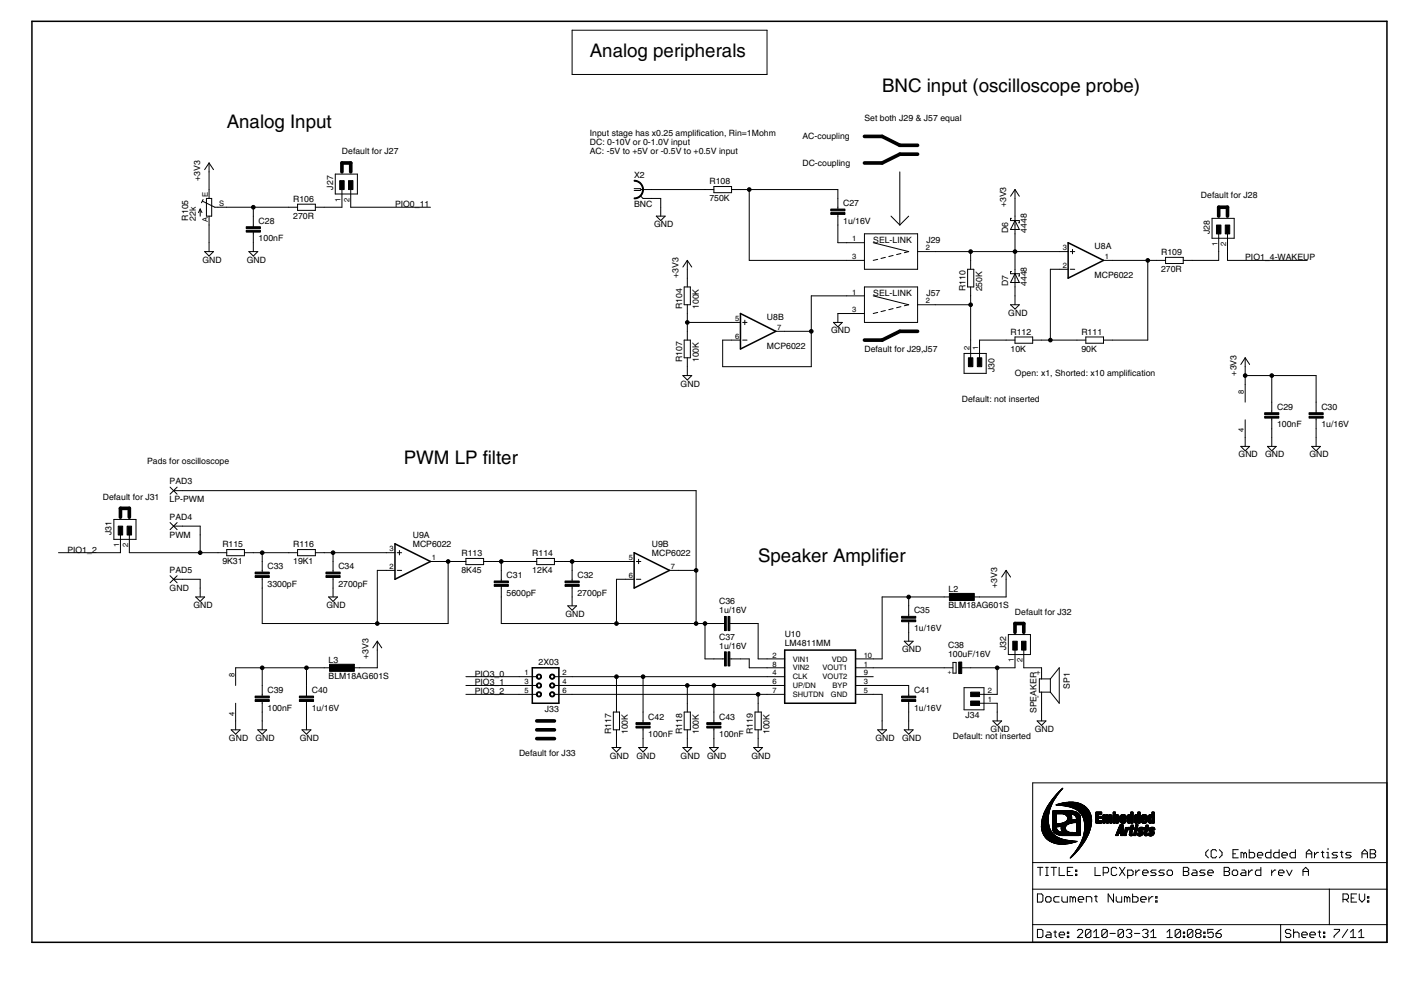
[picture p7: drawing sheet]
<svg xmlns="http://www.w3.org/2000/svg" width="297mm" height="210mm" viewBox="0 0 297 210" stroke-linecap="round" stroke-linejoin="round" font-family="sans-serif">
<defs><g id="words">
<g font-size="4.5">
<text x="123.6" y="11.9">Analog peripherals</text>
<text x="184.8" y="19.3">BNC input (oscilloscope probe)</text>
<text x="47.5" y="26.7">Analog Input</text>
<text x="84.6" y="97.2">PWM LP filter</text>
<text x="158.8" y="117.6">Speaker Amplifier</text>
</g>
<g font-size="2.1">
<text x="123.6" y="28.6">Input stage has x0.25 amplification, Rin=1Mohm</text>
<text x="168.1" y="29.1">AC-coupling</text>
<text x="181.1" y="25.4">Set both J29 &amp; J57 equal</text>
<text x="71.6" y="32.3">Default for J27</text>
<text x="123.6" y="30.4">DC: 0-10V or 0-1.0V input</text>
<text x="123.6" y="32.3">AC: -5V to +5V or -0.5V to +0.5V input</text>
<text x="168.1" y="34.7">DC-coupling</text>
<text x="41.9" y="37.9" transform="rotate(-90 41.9 37.9)">+3V3</text>
<text x="69.8" y="39.7" transform="rotate(-90 69.8 39.7)">J27</text>
<text x="132.8" y="37.3">X2</text>
<text x="148.6" y="38.6">R108</text>
<text x="251.6" y="41.6">Default for J28</text>
<text x="39.4" y="46.2" transform="rotate(-90 39.4 46.2)">R105</text>
<text x="41" y="46.2" transform="rotate(-90 41 46.2)">22k</text>
<text x="54.2" y="46.9">C28</text>
<text x="61.4" y="45.8">270R</text>
<text x="61.4" y="42.3">R106</text>
<text x="82.8" y="43.4">PIO0_11</text>
<text x="132.8" y="43.4">BNC</text>
<text x="137" y="47.6">GND</text>
<text x="148.6" y="42.1">750K</text>
<text x="176.6" y="46.9">1u/16V</text>
<text x="176.6" y="43.1">C27</text>
<text x="210.8" y="43.4" transform="rotate(-90 210.8 43.4)">+3V3</text>
<text x="54.2" y="50.6">100nF</text>
<text x="182.9" y="50.8">SEL-LINK</text>
<text x="194.1" y="50.8">J29</text>
<text x="211.2" y="48.8" transform="rotate(-90 211.2 48.8)">D6</text>
<text x="215.1" y="48.8" transform="rotate(-90 215.1 48.8)">4448</text>
<text x="229.3" y="52.2">U8A</text>
<text x="243.2" y="53.5">R109</text>
<text x="253.4" y="49" transform="rotate(-90 253.4 49)">J28</text>
<text x="42.4" y="55">GND</text>
<text x="51.7" y="55">GND</text>
<text x="142.1" y="58.3" transform="rotate(-90 142.1 58.3)">+3V3</text>
<text x="211.2" y="59.9" transform="rotate(-90 211.2 59.9)">D7</text>
<text x="215.1" y="59.9" transform="rotate(-90 215.1 59.9)">4448</text>
<text x="229.3" y="58.3">MCP6022</text>
<text x="243.2" y="57">270R</text>
<text x="260.8" y="54.6">PIO1_4-WAKEUP</text>
<text x="142.9" y="64.8" transform="rotate(-90 142.9 64.8)">R104</text>
<text x="146.4" y="64.8" transform="rotate(-90 146.4 64.8)">100K</text>
<text x="182.9" y="62">SEL-LINK</text>
<text x="194.1" y="62">J57</text>
<text x="202.2" y="61" transform="rotate(-90 202.2 61)">R110</text>
<text x="205.7" y="61" transform="rotate(-90 205.7 61)">250K</text>
<text x="160.7" y="67.1">U8B</text>
<text x="174.1" y="69.9">GND</text>
<text x="211.2" y="66.1">GND</text>
<text x="211.7" y="70.2">R112</text>
<text x="226.5" y="70.2">R111</text>
<text x="142.9" y="75.9" transform="rotate(-90 142.9 75.9)">R107</text>
<text x="146.4" y="75.9" transform="rotate(-90 146.4 75.9)">100K</text>
<text x="160.7" y="73.1">MCP6022</text>
<text x="181.1" y="73.7">Default for J29,J57</text>
<text x="208.3" y="77.9" transform="rotate(-90 208.3 77.9)">J30</text>
<text x="211.7" y="73.7">10K</text>
<text x="226.5" y="73.7">90K</text>
<text x="142.6" y="81">GND</text>
<text x="212.6" y="78.7">Open: x1, Shorted: x10 amplification</text>
<text x="259" y="78.7" transform="rotate(-90 259 78.7)">+3V3</text>
<text x="201.5" y="84.2">Default: not inserted</text>
<text x="267.5" y="89.5">100nF</text>
<text x="267.5" y="85.8">C29</text>
<text x="276.8" y="89.5">1u/16V</text>
<text x="276.8" y="85.8">C30</text>
<text x="259.5" y="95.8">GND</text>
<text x="265" y="95.8">GND</text>
<text x="274.3" y="95.8">GND</text>
<text x="30.8" y="97.2">Pads for oscilloscope</text>
<text x="35.5" y="101.4">PAD3</text>
<text x="21.5" y="104.6">Default for J31</text>
<text x="35.5" y="105.2">LP-PWM</text>
<text x="23.4" y="112.1" transform="rotate(-90 23.4 112.1)">J31</text>
<text x="35.5" y="112.6">PWM</text>
<text x="35.5" y="108.9">PAD4</text>
<text x="86.5" y="112.7">U9A</text>
<text x="14.1" y="115.8">PIO1_2</text>
<text x="35.5" y="120">PAD5</text>
<text x="46.6" y="118.2">9K31</text>
<text x="46.6" y="114.7">R115</text>
<text x="56" y="119.2">C33</text>
<text x="61.4" y="118.2">19K1</text>
<text x="61.4" y="114.7">R116</text>
<text x="70.9" y="119.2">C34</text>
<text x="86.5" y="114.7">MCP6022</text>
<text x="96.7" y="116.5">R113</text>
<text x="111.5" y="116.5">R114</text>
<text x="136.6" y="116.5">MCP6022</text>
<text x="136.6" y="114.6">U9B</text>
<text x="35.5" y="123.8">GND</text>
<text x="56" y="122.9">3300pF</text>
<text x="70.9" y="122.9">2700pF</text>
<text x="96.7" y="120">8K45</text>
<text x="106.1" y="124.8">5600pF</text>
<text x="106.1" y="121.1">C31</text>
<text x="111.5" y="120">12K4</text>
<text x="121" y="124.8">2700pF</text>
<text x="121" y="121.1">C32</text>
<text x="198.7" y="124">L2</text>
<text x="208.9" y="123.2" transform="rotate(-90 208.9 123.2)">+3V3</text>
<text x="40.5" y="127.4">GND</text>
<text x="68.4" y="127.4">GND</text>
<text x="118.5" y="129.2">GND</text>
<text x="150.6" y="128.5">1u/16V</text>
<text x="150.6" y="126.6">C36</text>
<text x="191.5" y="128.5">C35</text>
<text x="198.7" y="127.5">BLM18AG601S</text>
<text x="212.6" y="128.8">Default for J32</text>
<text x="150.6" y="135.9">1u/16V</text>
<text x="150.6" y="134">C37</text>
<text x="164.4" y="135.3">LM4811MM</text>
<text x="164.4" y="133.4">U10</text>
<text x="189" y="136.6">GND</text>
<text x="191.5" y="132.2">1u/16V</text>
<text x="198.6" y="137.7">100uF/16V</text>
<text x="198.6" y="135.8">C38</text>
<text x="210.8" y="136.2" transform="rotate(-90 210.8 136.2)">J32</text>
<text x="68.8" y="142.3">BLM18AG601S</text>
<text x="68.8" y="138.8">L3</text>
<text x="77.2" y="138" transform="rotate(-90 77.2 138)">+3V3</text>
<text x="99.4" y="141.7">PIO3_0</text>
<text x="99.4" y="143.6">PIO3_1</text>
<text x="112.8" y="139.3">2X03</text>
<text x="56" y="148.9">100nF</text>
<text x="56" y="145.2">C39</text>
<text x="65.3" y="148.9">1u/16V</text>
<text x="65.3" y="145.2">C40</text>
<text x="99.4" y="145.5">PIO3_2</text>
<text x="114.1" y="149.2">J33</text>
<text x="191.5" y="148.9">1u/16V</text>
<text x="191.5" y="145.2">C41</text>
<text x="217.1" y="149.4" transform="rotate(-90 217.1 149.4)">SPEAKER</text>
<text x="224.1" y="144.2" transform="rotate(-90 224.1 144.2)">SP1</text>
<text x="48" y="155.2">GND</text>
<text x="53.5" y="155.2">GND</text>
<text x="62.8" y="155.2">GND</text>
<text x="128" y="153.8" transform="rotate(-90 128 153.8)">R117</text>
<text x="131.5" y="153.8" transform="rotate(-90 131.5 153.8)">100K</text>
<text x="135.8" y="154.5">100nF</text>
<text x="135.8" y="150.7">C42</text>
<text x="142.9" y="153.8" transform="rotate(-90 142.9 153.8)">R118</text>
<text x="146.4" y="153.8" transform="rotate(-90 146.4 153.8)">100K</text>
<text x="150.6" y="154.5">100nF</text>
<text x="150.6" y="150.7">C43</text>
<text x="157.7" y="153.8" transform="rotate(-90 157.7 153.8)">R119</text>
<text x="161.2" y="153.8" transform="rotate(-90 161.2 153.8)">100K</text>
<text x="183.4" y="155.2">GND</text>
<text x="189" y="155.2">GND</text>
<text x="199.6" y="154.7">Default: not inserted</text>
<text x="202.2" y="150.5">J34</text>
<text x="207.5" y="153.3">GND</text>
<text x="216.8" y="153.3">GND</text>
<text x="108.7" y="158.4">Default for J33</text>
<text x="127.7" y="158.9">GND</text>
<text x="133.3" y="158.9">GND</text>
<text x="142.6" y="158.9">GND</text>
<text x="148.1" y="158.9">GND</text>
<text x="157.4" y="158.9">GND</text>
</g>
<g font-size="1.8">
<text x="43.5" y="41.3" transform="rotate(-90 43.5 41.3)">E</text>
<text x="43.5" y="46.6" transform="rotate(-90 43.5 46.6)">A</text>
<text x="45.9" y="43.2">S</text>
<text x="71.4" y="42.3" transform="rotate(-90 71.4 42.3)">1</text>
<text x="73.2" y="42.3" transform="rotate(-90 73.2 42.3)">2</text>
<text x="178.5" y="50.6">1</text>
<text x="193.9" y="52.4">2</text>
<text x="222.6" y="52.4">3</text>
<text x="255" y="51.6" transform="rotate(-90 255 51.6)">1</text>
<text x="256.9" y="51.6" transform="rotate(-90 256.9 51.6)">2</text>
<text x="178.5" y="54.3">3</text>
<text x="222.6" y="56.1">2</text>
<text x="231.4" y="54.3">1</text>
<text x="178.5" y="61.7">1</text>
<text x="178.5" y="65.4">3</text>
<text x="193.9" y="63.6">2</text>
<text x="154" y="71">6</text>
<text x="154" y="67.3">5</text>
<text x="162.8" y="69.1">7</text>
<text x="203.1" y="73.3" transform="rotate(-90 203.1 73.3)">2</text>
<text x="204.9" y="73.3" transform="rotate(-90 204.9 73.3)">1</text>
<text x="260.6" y="82.5" transform="rotate(-90 260.6 82.5)">8</text>
<text x="260.6" y="90.5" transform="rotate(-90 260.6 90.5)">4</text>
<text x="25" y="114.6" transform="rotate(-90 25 114.6)">1</text>
<text x="26.8" y="114.6" transform="rotate(-90 26.8 114.6)">2</text>
<text x="81.6" y="119.2">2</text>
<text x="81.6" y="115.5">3</text>
<text x="90.4" y="117.4">1</text>
<text x="131.7" y="117.4">5</text>
<text x="140.5" y="119.2">7</text>
<text x="131.7" y="121.1">6</text>
<text x="161.8" y="137.8">2</text>
<text x="180.9" y="137.8">10</text>
<text x="49.1" y="141.9" transform="rotate(-90 49.1 141.9)">8</text>
<text x="109.9" y="141.5">1</text>
<text x="109.9" y="143.3">3</text>
<text x="117.9" y="141.5">2</text>
<text x="117.9" y="143.3">4</text>
<text x="161.8" y="143.3">6</text>
<text x="161.8" y="139.6">8</text>
<text x="161.8" y="141.5">4</text>
<text x="166.1" y="138.6">VIN1</text>
<text x="166.1" y="140.4">VIN2</text>
<text x="166.1" y="142.3">CLK</text>
<text x="172.3" y="140.5">VOUT1</text>
<text x="172.3" y="142.3">VOUT2</text>
<text x="174.2" y="138.6">VDD</text>
<text x="180.9" y="139.6">1</text>
<text x="180.9" y="141.5">9</text>
<text x="180.9" y="143.3">3</text>
<text x="212.4" y="138.8" transform="rotate(-90 212.4 138.8)">1</text>
<text x="214.2" y="138.8" transform="rotate(-90 214.2 138.8)">2</text>
<text x="217.9" y="141.5" transform="rotate(-90 217.9 141.5)">+</text>
<text x="49.1" y="149.9" transform="rotate(-90 49.1 149.9)">4</text>
<text x="109.9" y="145.2">5</text>
<text x="117.9" y="145.2">6</text>
<text x="161.8" y="145.2">7</text>
<text x="166.1" y="144.2">UP/DN</text>
<text x="166.1" y="146">SHUTDN</text>
<text x="174" y="146">GND</text>
<text x="174.4" y="144.2">BYP</text>
<text x="180.9" y="145.2">5</text>
<text x="206.9" y="147.1">1</text>
<text x="206.9" y="145.2">2</text>
<text x="217.9" y="146.2" transform="rotate(-90 217.9 146.2)">-</text>
</g>
<text font-size="1.5" x="198.6" y="141.2">+</text>
</g></defs>
<g fill="#000" stroke="#000" stroke-width=".21">
<path d="M119.8 6.3h40.9zM119.8 6.3v9.3zM160.7 6.3v9.3zM119.8 15.6h40.9zM43.8 39.7v1.9zM43.8 34.1v1.9zM43.8 34.1l-.9 1.4zM43.8 36v3.7zM43.8 34.1l.9 1.4zM70.2 36.5v4.1zM70.2 36.5h4.7zM132.8 39.5h1.3z"/>
<path d="M134.1 39.5l.2 .2zM132.8 39.9h1.3zM134.3 39.7l-.2 .2zM134.3 39.7h.4zM134.7 39.7h1.8zM136.5 39.7h11.2zM147.7 39.7h1.8zM149.5 39.1h3.7zM153.2 39.7h1.9zM155.1 39.7h1.9zM157 39.7h18.5zM175.5 39.7v1.9z"/>
<path d="M188.5 36v11.1zM212.6 39.7l-.9 1.4zM41.9 43.8v1.5zM41.9 43.8l-.3 .7zM41.9 43.8l.4 .7zM42.5 41.8l-.3 .7zM42.9 52.7h1.8zM43.2 41.6v3.7zM43.2 45.3h1.1zM43.8 45.3v1.8zM43.8 50.8v1.9zM42.9 52.7l.9 .9z"/>
<path d="M43.8 47.1v3.7zM44.3 41.6v3.7zM43.2 41.6h1.1zM43.8 53.6l.9-.9zM42.4 42.1l2.6 1.3zM45 43.4h.7zM45.7 43.4h1.8zM47.5 43.4h5.6zM52.1 52.7h1.9zM53.1 45.3v1.8zM53.1 49v1.8zM53.1 47.1v.4z"/>
<path d="M53.1 48.6v.4zM53.1 50.8v1.9zM52.1 52.7l1 .9zM53.1 43.4v1.9zM54 52.7l-.9 .9zM60.5 43.4h1.8zM53.1 43.4h7.4zM62.3 44.1h3.8zM62.3 42.8v1.3zM62.3 42.8h3.8zM66.1 42.8v1.3zM66.1 43.4h1.8z"/>
<path d="M67.9 43.4h3.7zM70.2 40.6h4.7zM71.6 39.7v3.7zM73.5 39.7v3.7zM73.5 43.4h16.7zM74.9 36.5v4.1zM134.1 41l.6 .6zM134.7 41.6h1.8zM136.5 41.6h1.9zM137.5 45.3h1.8zM138.4 43.4v1.9zM137.5 45.3l.9 .9z"/>
<path d="M138.4 41.6v1.8zM139.3 45.3l-.9 .9zM144 58.3v1.8zM144 54.5v1.9zM144 54.5l-1 1.4zM144 56.4v1.9zM144 54.5l.9 1.4zM149.5 40.4h3.7zM149.5 39.1v1.3zM153.2 39.1v1.3zM157 39.7v14.8zM175.5 41.6v1.8z"/>
<path d="M175.5 45.3v1.8zM175.5 43.4v.4zM175.5 44.9v.4zM175.5 47.1v3.7zM177.4 50.8h3.7zM177.4 54.5h3.7zM157 54.5h20.4zM175.5 50.8h1.9zM181.1 49v7.4zM181.1 56.4h11.1zM182.9 50.8l7.5 1.9zM182.9 54.5l1-.2z"/>
<path d="M184.6 54.1l.9-.2zM186.2 53.7l.9-.2zM187.8 53.3l.9-.2zM186.6 45.3l1.9 1.8zM188.5 47.1l1.9-1.8zM189.4 52.9l1-.2zM192.2 49v7.4zM181.1 49h11.1zM192.2 52.7h3.7zM195.9 52.7h7.4zM202.7 56.4v3.7zM203.3 54.5v1.9z"/>
<path d="M203.3 52.7v1.8zM203.3 52.7h9.3zM202.7 56.4h1.3zM211.7 45.7v.5zM211.7 46.2h.9zM211.7 48.1h1.8zM211.7 45.7h.2zM211.7 56.9v.4zM211.7 57.3h.9zM211.7 59.2h1.8zM211.7 56.9h.2zM212.6 47.1v1.9z"/>
<path d="M212.6 45.3v1.8zM212.6 46.2l-.9 1.9zM212.6 46.2h.9zM212.6 56.4v1.9zM212.6 57.3l-.9 1.9zM212.6 57.3h.9zM212.6 39.7v1.9zM212.6 41.6v3.7zM212.6 49v3.7zM212.6 52.7v3.7zM213.4 46.7h.1zM213.4 57.8h.1z"/>
<path d="M212.6 46.2l.9 1.9zM213.5 46.2v.5zM212.6 57.3l.9 1.9zM213.5 57.3v.5zM212.6 39.7l.9 1.4zM220 56.4v14.8zM221.9 56.4h1.9zM221.9 52.7h1.9zM220 56.4h1.9zM212.6 52.7h9.3zM224.2 52.7h.9zM224.2 56.4h.9z"/>
<path d="M224.7 52.2v1zM231.2 54.5h1.8zM233 54.5h7.4zM242.3 54.5h1.9zM240.4 54.5h1.9zM244.2 55.2h3.7zM244.2 53.9v1.3zM244.2 53.9h3.7zM247.9 53.9v1.3zM247.9 54.5h1.8zM249.7 54.5h5.6zM253.9 49.9h4.6z"/>
<path d="M253.9 45.7v4.2zM255.3 49v3.7zM255.3 52.7v1.8zM257.1 49v3.7zM257.1 52.7v1.8zM257.1 54.5h16.7zM258.5 45.7v4.2zM253.9 45.7h4.6zM143 78.7h1.9zM143.3 60.1v3.7zM143.3 71.2v3.8zM144 63.8v1.9z"/>
<path d="M144 69.4v1.8zM144 75v1.8zM144 76.8v1.9zM143 78.7l1 .9zM144 67.5v1.9zM144 65.7v1.8zM144.6 60.1v3.7zM143.3 60.1h1.3zM143.3 63.8h1.3zM144.6 71.2v3.8zM143.3 71.2h1.3zM143.3 75h1.3z"/>
<path d="M144.9 78.7l-.9 .9zM151.4 71.2v5.6zM151.4 71.2h1.8zM153.2 71.2h1.9zM153.2 67.5h1.9zM144 67.5h9.2zM155.6 67.5h.9zM155.6 71.2h.9zM156 67.1v.9zM162.5 69.4h1.9zM164.4 69.4h5.5zM169.9 69.4v7.4z"/>
<path d="M151.4 76.8h18.5zM169.9 62v7.4zM174.6 67.5h1.8zM175.5 65.7v1.8zM174.6 67.5l.9 1zM176.4 67.5l-.9 1zM177.4 62h3.7zM177.4 65.7h3.7zM175.5 65.7h1.9zM169.9 62h7.5zM181.1 60.1v7.4zM181.1 67.5h11.1z"/>
<path d="M182.9 62l7.5 1.8zM182.9 65.7l1-.3zM184.6 65.3l.9-.3zM186.2 64.9l.9-.3zM187.8 64.5l.9-.3zM189.4 64.1l1-.3zM192.2 60.1v7.4zM181.1 60.1h11.1zM192.2 63.8h3.7zM195.9 63.8h7.4zM202 74v4.2zM202 78.2h4.6z"/>
<path d="M203.3 60.1v1.9zM203.3 71.2v3.8zM203.3 62v1.8zM203.3 63.8v7.4zM204 56.4v3.7zM202.7 60.1h1.3zM205.2 71.2v3.8zM202 74h4.6zM206.6 74v4.2zM210.8 71.2h1.8zM205.2 71.2h5.6zM211.7 63.8h1.8z"/>
<path d="M212.6 71.9h3.7zM212.6 70.6v1.3zM212.6 58.3v1.8zM212.6 62v1.8zM211.7 63.8l.9 .9zM212.6 60.1v1.9zM213.5 63.8l-.9 .9zM212.6 70.6h3.7zM216.3 70.6v1.3zM216.3 71.2h1.9zM218.2 71.2h1.8zM220 71.2h5.6z"/>
<path d="M225.6 71.2h1.9zM227.5 71.9h3.7zM227.5 70.6v1.3zM227.5 70.6h3.7zM231.2 70.6v1.3zM231.2 71.2h1.8zM233 71.2h7.4zM240.4 54.5v16.7zM260.8 75v1.8zM260.8 75l-.9 1.3zM260.8 76.8v1.9zM260.8 78.7v1.8z"/>
<path d="M260.8 78.7h5.6zM260.8 75l1 1.3zM266.4 78.7v5.5zM266.4 78.7h9.3zM275.7 78.7v5.5zM259.9 93.5h1.9zM260.8 80.5v3.7zM260.8 87.9v3.8zM260.8 91.7v1.8zM259.9 93.5l.9 .9zM261.8 93.5l-1 .9zM265.5 93.5h1.8z"/>
<path d="M266.4 84.2v1.9zM266.4 87.9v1.9zM266.4 86.1v.4zM266.4 87.6v.3zM266.4 91.7v1.8zM265.5 93.5l.9 .9zM266.4 89.8v1.9zM267.3 93.5l-.9 .9zM274.8 93.5h1.8zM275.7 84.2v1.9zM275.7 87.9v1.9zM275.7 86.1v.4z"/>
<path d="M275.7 87.6v.3zM275.7 91.7v1.8zM274.8 93.5l.9 .9zM275.7 89.8v1.9zM276.6 93.5l-.9 .9zM23.9 113h4.6zM23.9 108.8v4.2zM25.2 112.1v3.7zM12.3 115.8h12.9zM27.1 112.1v3.7zM27.1 115.8h14.8zM28.5 108.8v4.2z"/>
<path d="M23.9 108.8h4.6zM35.6 102l1.5 1.5zM35.6 103.5l1.5-1.5zM35.6 109.5l1.5 1.5zM35.6 111l1.5-1.5zM36.4 102.8h1.8zM36.4 110.2h1.8zM38.2 110.2h3.7zM41.9 110.2v1.9zM41.9 112.1v3.7zM45.7 115.8h1.8zM41.9 115.8h3.8z"/>
<path d="M47.5 116.4h3.7zM47.5 115.1v1.3zM47.5 115.1h3.7zM51.2 115.1v1.3zM51.2 115.8h1.9zM53.1 115.8h1.8zM54.9 117.6v1.9zM54.9 119.5v.3zM54.9 115.8h5.6zM54.9 115.8v1.8zM60.5 115.8h1.8zM62.3 116.4h3.8z"/>
<path d="M62.3 115.1v1.3zM62.3 115.1h3.8zM66.1 115.1v1.3zM66.1 115.8h1.8zM67.9 115.8h1.9zM69.8 117.6v1.9zM69.8 119.5v.3zM69.8 115.8v1.8zM79 119.5v11.1zM80.9 119.5h1.8zM80.9 115.8h1.8zM69.8 115.8h11.1z"/>
<path d="M79 119.5h1.9zM83.2 115.8h.9zM83.2 119.5h.9zM83.7 115.3v.9zM90.2 117.6h1.8zM92 117.6h1.9zM93.9 117.6v13zM95.7 117.6h1.9zM93.9 117.6h1.8zM97.6 118.3h3.7zM97.6 117v1.3zM97.6 117h3.7z"/>
<path d="M101.3 117v1.3zM101.3 117.6h1.9zM105 119.5v1.8zM103.2 117.6h1.8zM105 117.6v1.9zM110.6 117.6h1.8zM105 117.6h5.6zM112.4 118.3h3.7zM112.4 117v1.3zM112.4 117h3.7zM116.1 117v1.3zM116.1 117.6h1.9z"/>
<path d="M118 117.6h1.8zM119.8 119.5v1.8zM119.8 117.6v1.9zM119.8 117.6h11.2zM131 117.6h1.8zM133.3 117.6h.9zM133.8 117.2v.9zM140.3 119.5h1.8zM145.8 102.8v16.7zM142.1 119.5h3.7zM145.8 119.5v11.1zM38.2 102.8h107.6z"/>
<path d="M210.8 119.5l-1 1.4zM35.6 120.6l1.5 1.5zM35.6 122.1l1.5-1.5zM36.4 121.3h1.8zM38.2 121.3h3.7zM41 125.1h1.9zM41.9 123.2v1.9zM41 125.1l.9 .9zM41.9 121.3v1.9zM42.9 125.1l-1 .9zM49.4 139.9v3.7zM54.9 121.3v1.9z"/>
<path d="M54.9 121v.3zM54.9 123.2v7.4zM49.4 139.9h5.5zM54.9 139.9h9.3zM67.9 139.9h1.9zM64.2 139.9h3.7zM68.8 125.1h1.9zM69.8 121.3v1.9zM69.8 121v.3zM69.8 123.2v1.9zM68.8 125.1l1 .9zM70.7 125.1l-.9 .9z"/>
<path d="M73.5 139.9h1.8zM75.3 139.9h3.7zM79 134.3v1.9zM79 134.3l-.9 1.4zM79 136.2v3.7zM54.9 130.6h24.1zM79 134.3l1 1.4zM79 130.6h14.9zM105 123.2v1.9zM105 121.3v.4zM105 122.8v.4zM105 125.1v5.5z"/>
<path d="M118.9 126.9h1.9zM119.8 123.2v1.9zM119.8 121.3v.4zM119.8 122.8v.4zM119.8 125.1v1.8zM118.9 126.9l.9 .9zM119.8 127.8l1-.9zM105 130.6h24.1zM129.1 121.3v9.3zM131 121.3h1.8zM129.1 121.3h1.9zM133.3 121.3h.9z"/>
<path d="M129.1 130.6h16.7zM147.7 130.6v7.4zM145.8 130.6h1.9zM149.5 130.6h1.9zM149.5 138h1.9zM147.7 130.6h1.8zM147.7 138h1.8zM151.4 130.6h.4zM151.4 138h.4zM152.9 130.6h.3zM152.9 138h.3zM153.2 130.6h1.9z"/>
<path d="M153.2 138h1.9zM155.1 130.6h3.7zM155.1 138h1.9zM157 138v1.9zM157 139.9h3.7zM158.8 130.6v7.4zM158.8 138h1.9zM160.7 138h3.7zM160.7 139.9h3.7zM179.2 139.9h3.7zM179.2 138h3.7zM182.9 138h1.9z"/>
<path d="M184.8 125.1v12.9zM184.8 125.1h5.6zM189.4 134.3h1.9zM190.4 126.9v1.9zM190.4 130.6v1.9zM190.4 128.8v.3zM190.4 130.2v.4zM190.4 132.5v1.8zM189.4 134.3l1 1zM190.4 125.1v1.8zM190.4 125.1h7.4zM191.3 134.3l-.9 1z"/>
<path d="M197.8 139.9h1.8zM197.8 125.1h1.8zM182.9 139.9h14.9zM199.6 138.8h.7zM201.5 139.9h1.8zM203.3 125.1h1.9zM205.2 125.1h5.6zM203.3 139.9h5.6zM210.8 119.5v1.8zM210.8 121.3v3.8zM211.2 137.1h4.7zM211.2 132.9v4.2z"/>
<path d="M210.8 119.5l.9 1.4zM212.6 136.2v3.7zM208.9 139.9h3.7zM214.5 136.2v3.7zM214.5 139.9h3.7zM215.9 132.9v4.2zM211.2 132.9h4.7zM218.2 139.9v1.9zM48.4 152.9h1.9zM49.4 147.3v3.7zM49.4 151v1.9zM48.4 152.9l1 .9z"/>
<path d="M49.4 153.8l.9-.9zM54 152.9h1.9zM54.9 143.6v1.9zM54.9 147.3v1.9zM54.9 145.5v.3zM54.9 146.9v.4zM54.9 151v1.9zM54 152.9l.9 .9zM54.9 149.2v1.8zM54.9 139.9v3.7zM54.9 153.8l1-.9zM63.3 152.9h1.8z"/>
<path d="M64.2 143.6v1.9zM64.2 147.3v1.9zM64.2 145.5v.3zM64.2 146.9v.4zM64.2 151v1.9zM63.3 152.9l.9 .9zM64.2 149.2v1.8zM64.2 139.9v3.7zM64.2 153.8l.9-.9zM97.6 143.6h11.1zM108.7 141.8h3.7zM108.7 143.6h3.7z"/>
<path d="M108.7 145.5h3.7zM97.6 141.8h11.1zM97.6 145.5h11.1zM116.1 141.8h3.7zM116.1 143.6h3.7zM116.1 145.5h3.7zM128.2 156.6h1.8zM128.5 149.2v3.7zM129.1 147.3v1.9zM129.1 152.9v1.8zM129.1 154.7v1.9zM128.2 156.6l.9 .9z"/>
<path d="M129.1 141.8v5.5zM119.8 141.8h9.3zM129.8 149.2v3.7zM128.5 149.2h1.3zM128.5 152.9h1.3zM130 156.6l-.9 .9zM133.8 156.6h1.8zM134.7 149.2v1.8zM134.7 152.9v1.8zM134.7 151v.4zM134.7 152.5v.4zM134.7 154.7v1.9z"/>
<path d="M133.8 156.6l.9 .9zM134.7 141.8v7.4zM129.1 141.8h5.6zM135.6 156.6l-.9 .9zM143 156.6h1.9zM143.3 149.2v3.7zM144 147.3v1.9zM144 152.9v1.8zM144 154.7v1.9zM143 156.6l1 .9zM144 143.6v3.7zM119.8 143.6h24.2z"/>
<path d="M144.6 149.2v3.7zM143.3 149.2h1.3zM143.3 152.9h1.3zM144.9 156.6l-.9 .9zM148.6 156.6h1.9zM149.5 149.2v1.8zM149.5 152.9v1.8zM149.5 151v.4zM149.5 152.5v.4zM149.5 154.7v1.9zM148.6 156.6l.9 .9zM149.5 143.6v5.6z"/>
<path d="M144 143.6h5.5zM150.5 156.6l-1 .9zM157.9 156.6h1.8zM158.2 149.2v3.7zM158.8 147.3v1.9zM158.8 152.9v1.8zM158.8 154.7v1.9zM157.9 156.6l.9 .9zM119.8 145.5h39zM158.8 145.5v1.8zM159.5 149.2v3.7zM158.2 149.2h1.3z"/>
<path d="M158.2 152.9h1.3zM159.7 156.6l-.9 .9zM160.7 143.6h3.7zM160.7 141.8h3.7zM160.7 145.5h3.7zM134.7 141.8h26zM149.5 143.6h11.2zM158.8 145.5h1.9zM179.2 141.8h3.7zM179.2 143.6h3.7zM179.2 145.5h3.7zM182.9 145.5h1.9z"/>
<path d="M182.9 143.6h7.5zM183.9 152.9h1.8zM184.8 151v1.9zM183.9 152.9l.9 .9zM184.8 145.5v5.5zM184.8 153.8l.9-.9zM189.4 152.9h1.9zM190.4 143.6v1.9zM190.4 147.3v1.9zM190.4 145.5v.3zM190.4 146.9v.4zM190.4 151v1.9z"/>
<path d="M189.4 152.9l1 .9zM190.4 149.2v1.8zM190.4 153.8l.9-.9zM199.6 141h.7zM199.6 138.8v2.2zM200.3 138.8v2.2zM202 144.1v4.6zM202 148.7h4.1zM206.1 144.1v4.6zM202 144.1h4.1zM208 151h1.8zM205.2 147.3h3.7z"/>
<path d="M205.2 145.5h3.7zM208.9 149.2v1.8zM208 151l.9 1zM208.9 147.3v1.9zM208.9 139.9v5.6zM209.8 151l-.9 1zM217.3 151h1.8zM217.7 142.2v2.8zM217.7 145h.5zM217.7 142.2h.5zM218.2 145.5v1.8zM218.2 145v.5z"/>
<path d="M218.2 145h1.8zM218.2 141.8v.4zM218.2 142.2h1.8zM218.2 149.2v1.8zM217.3 151l.9 1zM218.2 147.3v1.9zM219.1 151l-.9 1zM220 142.2v2.8zM220 145l1.9 2.3zM221.9 139.9l-1.9 2.3zM221.9 139.9v7.4zM252.6 178.6v.5z"/>
<path d="M253.1 178l-.5 .6zM252.6 179.1l.5 .6zM253.7 178.3v1.1zM253.7 179.4l.3 .3zM254 178l-.3 .3zM254 179.7h.6zM254 178h.6zM254.8 179.4l-.2 .3zM254.6 178l.2 .3zM256 179.1l-.6 .6zM256 178.6v.5zM255.4 178l.6 .6z"/>
<path d="M258.3 178v1.7zM258.3 179.7h1.1zM258.3 178.9h.5zM258.3 178h1.1zM260 178.6v1.1zM260 178.6h.3zM260.3 178.6l.2 .3zM260.5 178.9v.8zM260.5 178.9l.3-.3zM260.8 178.6l.3 .3zM261.1 178.9v.8zM261.7 178v1.7z"/>
<path d="M261.7 179.7h.8zM262.5 179.7l.3-.3zM261.7 178.6h.8zM262.8 178.9v.5zM262.5 178.6l.3 .3zM263.4 178.9v.5zM263.7 178.6l-.3 .3zM263.4 179.4l.3 .3zM263.7 178.6h.5zM263.7 179.7h.5zM264.2 178.6l.3 .3zM264.5 178.9v.2z"/>
<path d="M263.4 179.1h1.1zM265.1 178.9v.5zM265.1 178.9l.3-.3zM265.1 179.4l.3 .3zM265.4 178.6h.8zM266.2 178v1.7zM265.4 179.7h.8zM266.8 178.9v.5zM266.8 178.9l.3-.3zM266.8 179.4l.3 .3zM267.1 178.6h.8zM267.9 178v1.7z"/>
<path d="M267.1 179.7h.8zM268.5 178.9v.5zM268.8 178.6l-.3 .3zM268.5 179.4l.3 .3zM268.8 178.6h.6zM268.8 179.7h.6zM269.4 178.6l.3 .3zM269.7 178.9v.2zM268.5 179.1h1.2zM270.2 178.9v.5zM270.2 178.9l.3-.3zM270.2 179.4l.3 .3z"/>
<path d="M270.5 178.6h.9zM271.4 178v1.7zM270.5 179.7h.9zM273.6 178.6v1.1zM273.6 178.6l.6-.6zM273.6 178.9h1.2zM274.2 178l.6 .6zM274.8 178.6v1.1zM275.4 178.6v1.1zM275.9 178.6l-.5 .5zM275.9 178.6h.3zM276.8 178.6h.5z"/>
<path d="M277.1 178.3v1.1zM277.1 179.4l.2 .3zM277.9 178.6h.3zM277.9 179.7h.6zM278.2 178.6v1.1zM278.2 177.7v.3zM279 179.7h.9zM279 178.9l.3-.3zM279 178.9l.3 .2zM279.3 178.6h.9zM280.2 179.4l-.3 .3zM279.3 179.1h.6z"/>
<path d="M279.9 179.1l.3 .3zM280.8 178.6h.5zM281.1 178.3v1.1zM281.1 179.4l.2 .3zM281.9 179.7h.8zM282.2 178.6l-.3 .3zM281.9 178.9l.3 .2zM282.2 178.6h.8zM282.7 179.7l.3-.3zM282.2 179.1h.5zM282.7 179.1l.3 .3zM285.3 178.6v1.1z"/>
<path d="M285.3 178.6l.6-.6zM285.3 178.9h1.1zM285.9 178l.5 .6zM286.4 178.6v1.1zM287 178v1.7zM287 178h.9zM287 178.9h.9zM287.9 178l.3 .3zM287.9 178.9l.3 .2zM287 179.7h.9zM288.2 178.3v.3zM287.9 178.9l.3-.3z"/>
<path d="M288.2 179.1v.3zM288.2 179.4l-.3 .3zM216.3 164h74.2zM290.5 164v16.7zM216.3 197.4h52zM216.3 193.7v3.7zM216.3 193.7h52zM216.3 186.3v7.4zM216.3 180.7v5.6zM216.3 180.7h74.2zM216.3 164v16.7zM217.3 194.7v1.7z"/>
<path d="M217.3 196.4h.9zM217.3 181.7h1.2zM217.3 187.3v1.7zM217.3 189h.9zM217.9 181.7v1.7zM218.5 196.1l-.3 .3zM217.3 194.7h.9zM218.2 189l.3-.3zM217.3 187.3h.9zM218.5 195v1.1zM218.2 194.7l.3 .3zM218.5 187.6v1.1z"/>
<path d="M218.2 187.3l.3 .3zM219 196.1l.3-.3zM219 183.4h.6zM219 181.7h.6zM219 188.1v.6zM219 188.7l.3 .3zM219.3 195.3h.6zM219 196.1l.3 .3zM219.3 195.8h.9zM219.3 181.7v1.7zM219.3 189h.6zM219.3 187.8l-.3 .3z"/>
<path d="M219.9 195.3l.3 .2zM219.9 189l.3-.3zM219.3 187.8h.6zM220.2 195.5v.9zM219.3 196.4h.9zM220.2 181.7h1.1zM220.2 188.1v.6zM219.9 187.8l.3 .3zM220.7 195.3h.6zM220.7 181.7v1.7zM220.7 188.1v.6zM220.7 188.7l.3 .3z"/>
<path d="M221 195v1.1zM221 196.1l.3 .3zM221 187.8l-.3 .3zM221 189h.9zM221.9 195.5v.6zM221.9 195.5l.3-.2zM221.9 181.7v1.7zM221.9 183.4h1.1zM221 187.8h.9zM221.9 196.1l.3 .3zM222.2 195.3h.5zM222.4 187.8v.9z"/>
<path d="M222.4 188.7l.3 .3zM222.2 196.4h.5zM222.7 195.3l.3 .2zM222.7 189h.9zM223 195.5v.3zM221.9 195.8h1.1zM223.6 195.3h.3zM223.6 195.3v.2zM223.6 196.1h.3zM223.6 196.1v.3zM223.6 181.7v1.7zM223.6 183.4h1.1z"/>
<path d="M223.6 182.6h.6zM223.6 187.8v1.2zM223.9 195.3v.2zM223.6 195.5h.3zM223.9 196.1v.3zM223.6 196.4h.3zM224.2 187.8v1.2zM224.2 187.8h.3zM224.5 187.8l.2 .3zM223.6 181.7h1.1zM224.7 188.1v.9zM225 187.8l-.3 .3z"/>
<path d="M225 187.8l.3 .3zM225.3 182.3h.3zM225.3 182.3v.3zM225.3 183.1h.3zM225.3 183.1v.3zM225.3 188.1v.9zM225.6 182.3v.3zM225.3 182.6h.3zM225.6 183.1v.3zM225.3 183.4h.3zM226.8 195.3l-1.1 1.1zM225.9 188.1v.6z"/>
<path d="M226.1 187.8l-.2 .3zM226 194.7l-.3 .3zM225.9 188.7l.2 .3zM226.1 187.8h.6zM226 194.7h.5zM226.1 189h.6zM226.7 187.8l.3 .3zM225.7 196.4h1.1zM226.8 195v.3zM226.5 194.7l.3 .3zM227 188.1v.3zM225.9 188.4h1.1z"/>
<path d="M227.4 195v1.1zM227.4 195l.3-.3zM227.4 196.1l1.1-1.1zM227.6 187.8v1.2zM227.6 187.8h.8zM227.7 194.7h.5zM227.4 196.1l.3 .3zM228.2 194.7l.3 .3zM227.7 196.4h.5zM228.4 187.8l.3 .3zM228.5 195v1.1zM228.5 196.1l-.3 .3z"/>
<path d="M228.7 188.1v.9zM229.1 195.3l.6-.6zM229.1 196.4h1.1zM229.3 187.8h.5zM229.4 181.7v1.7zM229.4 183.4h1.1zM229.6 187.6v1.1zM229.6 188.7l.2 .3zM229.7 194.7v1.7zM230.8 195v1.1zM230.8 195l.3-.3zM230.8 196.1l1.1-1.1z"/>
<path d="M231.1 194.7h.5zM230.8 196.1l.3 .3zM231.1 181.7v1.7zM231.1 181.7h.8zM231.6 194.7l.3 .3zM231.1 196.4h.5zM231.9 195v1.1zM231.9 196.1l-.3 .3zM231.9 181.7l.3 .3zM231.1 182.8h.8zM232.1 187.3v1.7zM232.1 187.3l1.2 1.7z"/>
<path d="M232.2 182v.6zM232.2 182.6l-.3 .2zM232.5 195.5h1.1zM232.8 182v1.1zM232.8 183.1l.3 .3zM233.1 181.7l-.3 .3zM233.1 183.4h.6zM233.3 187.3v1.7zM233.1 181.7h.6zM233.9 183.1l-.2 .3zM233.8 187.8v.9zM233.8 188.7l.3 .3z"/>
<path d="M233.7 181.7l.2 .3zM234.1 189h.9zM234.2 195v1.1zM234.2 195l.3-.3zM234.2 196.1l1.2-1.1zM234.5 194.7h.6zM234.2 196.1l.3 .3zM234.5 181.7l1.1 1.7zM235 187.8v1.2zM235.1 194.7l.3 .3zM234.5 196.4h.6zM235.4 195v1.1z"/>
<path d="M235.4 196.1l-.3 .3zM235.5 187.8v1.2zM235.5 187.8h.3zM235.6 181.7l-1.1 1.7zM235.8 187.8l.3 .3zM235.9 195l.3-.3zM236.1 188.1v.9zM236.4 187.8l-.3 .3zM236.2 194.7h.6zM235.9 196.1l.3 .3zM236.2 182.3v1.7zM236.2 182.3h.9z"/>
<path d="M236.4 187.8l.3 .3zM236.7 188.1v.9zM236.8 194.7l.3 .3zM236.5 195.5h.3zM236.8 195.5l.3 .3zM236.2 196.4h.6zM237.1 195v.3zM236.8 195.5l.3-.2zM237.1 195.8v.3zM237.1 196.1l-.3 .3zM237.1 182.3l.3 .3zM236.2 183.4h.9z"/>
<path d="M237.3 187.3v1.7zM237.3 189h.8zM237.4 182.6v.5zM237.1 183.4l.3-.3zM237.6 195.5h1.2zM237.9 182.3v1.1zM237.9 182.8l.6-.5zM238.1 189l.3-.3zM237.3 187.8h.8zM238.4 188.1v.6zM238.1 187.8l.3 .3zM238.5 182.3h.3z"/>
<path d="M239 188.1v.6zM239 188.1l.2-.3zM239 188.7l.2 .3zM239.2 187.8h.6zM239.3 195l.3-.3zM239.4 182.6v.5zM239.6 182.3l-.2 .3zM239.6 194.7h.6zM239.3 196.1l.3 .3zM239.4 183.1l.2 .3zM239.6 182.3h.6zM239.2 189h.6z"/>
<path d="M239.8 187.8l.3 .3zM240.1 188.1v.3zM239 188.4h1.1zM240.2 194.7l.3 .3zM239.9 195.5h.3zM240.2 195.5l.3 .3zM239.6 196.4h.6zM239.6 183.4h.6zM240.2 182.3l.3 .3zM240.5 195v.3zM240.5 195.3l-.3 .2zM240.5 195.8v.3z"/>
<path d="M240.5 196.1l-.3 .3zM240.5 182.6v.2zM239.4 182.8h1.1zM240.7 187.8v1.2zM240.7 188.4l.5-.6zM241 195.3l.6-.6zM241 196.4h1.2zM241 183.4h.9zM241 182.6l.3-.3zM241.2 187.8h.3zM241 182.6l.3 .2zM241.3 182.3h.9z"/>
<path d="M241.6 194.7v1.7zM241.9 183.4l.3-.3zM241.3 182.8h.6zM242.1 187.8h.3zM242.1 187.8v.3zM242.1 188.7h.3zM242.1 188.7v.3zM241.9 182.8l.3 .3zM242.4 187.8v.3zM242.1 188.1h.3zM242.4 188.7v.3zM242.1 189h.3z"/>
<path d="M242.8 183.4h.8zM242.8 182.6l.3-.3zM242.8 182.6l.3 .2zM243.1 182.3h.8zM243.6 183.4l.3-.3zM243.1 182.8h.5zM243.6 182.8l.3 .3zM244.5 195.3l.5-.6zM244.5 196.4h1.1zM244.5 182.6v.5zM244.5 183.1l.3 .3zM244.8 183.4h.5z"/>
<path d="M244.8 182.3l-.3 .3zM245 194.7v1.7zM245.3 183.4l.3-.3zM244.8 182.3h.5zM245.6 182.6v.5zM245.3 182.3l.3 .3zM246.2 195v1.1zM246.2 195l.3-.3zM246.2 196.1l1.1-1.1zM246.5 194.7h.5zM246.2 196.1l.3 .3zM247 194.7l.3 .3z"/>
<path d="M246.5 196.4h.5zM247.3 195v1.1zM247.3 196.1l-.3 .3zM247.9 195.3h.3zM247.9 195.3v.2zM247.9 196.1h.3zM247.9 196.1v.3zM247.9 181.7v1.7zM247.9 181.7h.9zM247.9 182.6h.9zM248.2 195.3v.2zM247.9 195.5h.3z"/>
<path d="M248.2 196.1v.3zM247.9 196.4h.3zM248.7 195v1.1zM248.7 195l.3-.3zM248.7 196.1l1.2-1.1zM248.8 181.7l.2 .3zM248.8 182.6l.2 .2zM247.9 183.4h.9zM249 194.7h.6zM248.7 196.1l.3 .3zM249 182v.3zM249 182.3l-.2 .3z"/>
<path d="M249 182.8v.3zM249 183.1l-.2 .3zM249.6 194.7l.3 .3zM249 196.4h.6zM249.9 182.8l-.3 .3zM249.9 195v1.1zM249.9 196.1l-.3 .3zM249.9 182.3h.5zM249.6 183.1l.3 .3zM249.9 182.8h.8zM250.4 195l.3-.3zM250.4 195.8v.3z"/>
<path d="M250.7 195.5l-.3 .3zM250.4 195v.3zM250.4 182.3l.3 .3zM250.7 194.7h.6zM250.4 196.1l.3 .3zM250.4 195.3l.3 .2zM250.7 195.5h.6zM250.7 182.6v.8zM249.9 183.4h.8zM251.3 194.7l.3 .3zM251.3 195.5l.3 .3zM250.7 196.4h.6z"/>
<path d="M251.3 183.4h.9zM251.6 182.3l-.3 .3zM251.6 195v.3zM251.3 195.5l.3-.2zM251.6 195.8v.3zM251.6 196.1l-.3 .3zM251.3 182.6l.3 .2zM251.6 182.3h.8zM252.2 195.3h.2zM252.2 195.3v.2zM252.2 196.1h.2zM252.2 196.1v.3z"/>
<path d="M252.2 183.4l.2-.3zM251.6 182.8h.6zM252.4 195.3v.2zM252.2 195.5h.2zM252.4 196.1v.3zM252.2 196.4h.2zM252.2 182.8l.2 .3zM253 194.7v.8zM253 195.5l.6-.2zM253 182.6v.5zM253 182.6l.3-.3zM253 196.1l.3 .3z"/>
<path d="M253 183.1l.3 .3zM253.3 182.3h.6zM253.6 195.3h.3zM253.9 195.3l.2 .2zM253.3 196.4h.6zM253.3 183.4h.6zM253.9 182.3l.2 .3zM253 194.7h1.1zM254.1 195.5v.6zM254.1 196.1l-.2 .3zM254.1 182.6v.2zM253 182.8h1.1z"/>
<path d="M254.7 195.5v.6zM254.7 196.1l.3 .3zM255 196.4h.6zM255.3 195l-.6 .5zM255.8 196.1l-.2 .3zM254.7 195.5h.9zM255.3 195l.5-.3zM255.8 195.8v.3zM255.6 195.5l.2 .3zM256.4 181.7v1.7zM256.4 181.7h.9zM256.4 182.6h.9z"/>
<path d="M257.3 181.7l.3 .3zM257.3 182.6l.3 .2zM256.4 183.4h.9zM257.6 182v.3zM257.6 182.3l-.3 .3zM257.6 182.8v.3zM257.3 183.4l.3-.3zM258.1 182.6v.5zM258.1 183.1l.3 .3zM258.4 183.4h.6zM258.4 182.3l-.3 .3zM259 183.4l.3-.3z"/>
<path d="M258.4 182.3h.6zM259.3 182.6v.5zM259 182.3l.3 .3zM259.8 183.1l.3-.3zM260.1 182.3h.6zM259.8 183.1l.3 .3zM260.1 182.8h.9zM260.7 182.3l.3 .3zM261 182.6v.8zM260.1 183.4h.9zM261.6 182.3v1.1zM261.6 182.8l.5-.5z"/>
<path d="M262.1 182.3h.3zM263 182.6v.5zM263 182.6l.3-.3zM263 183.1l.3 .3zM263.3 182.3h.8zM264.1 181.7v1.7zM263.3 183.4h.8zM266.4 182.3v1.1zM266.4 182.8l.6-.5zM267 182.3h.3zM267.8 182.6v.5zM268.1 182.3l-.3 .3z"/>
<path d="M267.8 183.1l.3 .3zM268.1 182.3h.6zM268.3 193.7v3.7zM268.3 193.7h10.2zM268.3 197.4h22.2zM268.1 183.4h.6zM268.7 182.3l.3 .3zM269 182.6v.2zM267.8 182.8h1.2zM269.3 195v.3zM269.3 195.3l.3 .2zM269.5 182.3l.6 1.1z"/>
<path d="M269.3 195l.3-.3zM269.6 195.5h.5zM269.3 196.1l.3 .3zM270.7 182.3l-.6 1.1zM269.6 194.7h.5zM270.1 195.5l.3 .3zM269.6 196.4h.5zM270.1 194.7l.3 .3zM270.4 195.8v.3zM270.4 196.1l-.3 .3zM271 194.7v1.7zM271 195.5l.3-.2z"/>
<path d="M271.3 195.3h.5zM271.8 195.3l.3 .2zM272.1 195.5v.9zM272.7 195.5v.6zM272.7 195.5l.3-.2zM272.9 182.3v1.1zM272.9 182.3l.6-.6zM272.9 182.6h1.2zM272.7 196.1l.3 .3zM273 195.3h.5zM273.5 181.7l.6 .6zM273 196.4h.5z"/>
<path d="M273.5 195.3l.3 .2zM273.8 195.5v.3zM272.7 195.8h1.1zM274.1 182.3v1.1zM274.4 195.5v.6zM274.4 195.5l.3-.2zM274.4 196.1l.3 .3zM274.7 195.3h.6zM274.7 196.4h.6zM275.3 195.3l.2 .2zM275.5 195.5v.3zM274.4 195.8h1.1z"/>
<path d="M276.1 195.3h.6zM276.4 195v1.1zM276.4 196.1l.3 .3zM277.2 195.3h.3zM277.2 195.3v.2zM277.2 196.1h.3zM277.2 196.1v.3zM277.5 195.3v.2zM277.2 195.5h.3zM277.5 196.1v.3zM277.2 196.4h.3zM278.5 186.3v7.4z"/>
<path d="M216.3 186.3h62.2zM278.5 193.7h12zM279.5 194.7h1.1zM279.5 196.1v.3zM280.6 194.7v.3zM280.6 195l-1.1 1.1zM282.3 194.7l-1.1 1.7zM281.3 187.3v1.7zM281.3 187.3h.9zM281.9 188.4l.6 .6zM282.2 187.3l.3 .3zM281.3 188.4h.9z"/>
<path d="M282.5 187.6v.5zM282.2 188.4l.3-.3zM282.9 195.3l.6-.6zM282.9 196.4h1.1zM283 187.3v1.7zM283 189h1.2zM283 188.1h.6zM283.5 194.7v1.7zM283 187.3h1.2zM285.2 194.7l-.6 .6zM284.6 196.4h1.1zM284.7 187.3v1.1z"/>
<path d="M284.7 188.4l.6 .6zM285.2 194.7v1.7zM285.3 189l.6-.6zM285.9 187.3v1.1zM286.4 187.8h.3zM286.4 187.8v.3zM286.4 188.7h.3zM286.4 188.7v.3zM286.7 187.8v.3zM286.4 188.1h.3zM286.7 188.7v.3zM286.4 189h.3z"/>
<path d="M278.5 186.3h12zM290.5 186.3v7.4zM290.5 193.7v3.7zM290.5 180.7v5.6z"/>
<path d="M132.8 37.8a1.95 1.95 0 0 1 2 1.9 1.95 1.95 0 0 1-2 2v-.2a1.76 1.76 0 0 0 1.8-1.8 1.76 1.76 0 0 0-1.8-1.7z" fill-rule="evenodd"/>
<path d="M112.5 145a.56 .56 0 0 1 .9 .2 .56 .56 0 0 1-.4 .8 .56 .56 0 0 1-.7-.5h.2a.37 .37 0 0 1 .5-.4 .37 .37 0 0 1 .2 .6 .37 .37 0 0 1-.6-.1l-.3-.1z" fill-rule="evenodd"/>
<path d="M112.5 143.2a.56 .56 0 0 1 .9 .2 .56 .56 0 0 1-.4 .8 .56 .56 0 0 1-.7-.6h.2a.37 .37 0 0 1 .5-.4 .37 .37 0 0 1 .2 .6 .37 .37 0 0 1-.6-.1l-.3-.1z" fill-rule="evenodd"/>
<path d="M112.5 141.3a.56 .56 0 0 1 .9 .2 .56 .56 0 0 1-.4 .8 .56 .56 0 0 1-.7-.5h.2a.37 .37 0 0 1 .5-.4 .37 .37 0 0 1 .2 .6 .37 .37 0 0 1-.6-.1l-.3-.1z" fill-rule="evenodd"/>
<path d="M115.3 145a.56 .56 0 0 1 .9 .2 .56 .56 0 0 1-.4 .8 .56 .56 0 0 1-.7-.5h.2a.37 .37 0 0 1 .5-.4 .37 .37 0 0 1 .1 .7 .37 .37 0 0 1-.6-.2v-.1h-.2z" fill-rule="evenodd"/>
<path d="M115.3 143.2a.56 .56 0 0 1 .9 .2 .56 .56 0 0 1-.4 .8 .56 .56 0 0 1-.7-.6h.2a.37 .37 0 0 1 .5-.3 .37 .37 0 0 1 .1 .6 .37 .37 0 0 1-.6-.2v-.1h-.2z" fill-rule="evenodd"/>
<path d="M115.3 141.3a.56 .56 0 0 1 .9 .2 .56 .56 0 0 1-.4 .8 .56 .56 0 0 1-.7-.5h.2a.37 .37 0 0 1 .5-.4 .37 .37 0 0 1 .1 .6 .37 .37 0 0 1-.6-.1v-.1h-.2z" fill-rule="evenodd"/>
<circle cx="157" cy="39.7" r=".38"/>
<circle cx="53.1" cy="43.4" r=".38"/>
<circle cx="203.3" cy="52.7" r=".38"/>
<circle cx="212.6" cy="52.7" r=".38"/>
<circle cx="240.4" cy="54.5" r=".38"/>
<circle cx="144" cy="67.5" r=".38"/>
<circle cx="169.9" cy="69.4" r=".38"/>
<circle cx="203.3" cy="63.8" r=".38"/>
<circle cx="220" cy="71.2" r=".38"/>
<circle cx="260.8" cy="78.7" r=".38"/>
<circle cx="266.4" cy="78.7" r=".38"/>
<circle cx="41.9" cy="115.8" r=".38"/>
<circle cx="54.9" cy="115.8" r=".38"/>
<circle cx="69.8" cy="115.8" r=".38"/>
<circle cx="93.9" cy="117.6" r=".38"/>
<circle cx="105" cy="117.6" r=".38"/>
<circle cx="119.8" cy="117.6" r=".38"/>
<circle cx="145.8" cy="119.5" r=".38"/>
<circle cx="54.9" cy="139.9" r=".38"/>
<circle cx="64.2" cy="139.9" r=".38"/>
<circle cx="79" cy="130.6" r=".38"/>
<circle cx="129.1" cy="130.6" r=".38"/>
<circle cx="145.8" cy="130.6" r=".38"/>
<circle cx="147.7" cy="130.6" r=".38"/>
<circle cx="190.4" cy="125.1" r=".38"/>
<circle cx="208.9" cy="139.9" r=".38"/>
<circle cx="129.1" cy="141.8" r=".38"/>
<circle cx="134.7" cy="141.8" r=".38"/>
<circle cx="144" cy="143.6" r=".38"/>
<circle cx="149.5" cy="143.6" r=".38"/>
<circle cx="158.8" cy="145.5" r=".38"/>
</g>
<g fill="#000" stroke="#000" stroke-width=".32">
<path d="M6.7 4.5v192.9zM6.7 4.5h283.8zM290.5 4.5v192.9zM223.8 50.8v7.5zM223.8 58.3l7.4-3.8zM223.8 50.8l7.4 3.7zM155.1 65.7v7.4zM155.1 73.1l7.4-3.7zM155.1 65.7l7.4 3.7zM82.7 113.9v7.4zM82.7 113.9l7.5 3.7zM132.8 115.8v7.4z"/>
<path d="M132.8 115.8l7.5 3.7zM82.7 121.3l7.5-3.7zM111.5 139.9h5.6zM111.5 139.9v7.4zM132.8 123.2l7.5-3.7zM164.4 136.2v11.1zM164.4 136.2h14.8zM117.1 139.9v7.4zM111.5 147.3h5.6zM164.4 147.3h14.8zM179.2 136.2v11.1zM6.7 197.4h283.8z"/>
</g>
<g fill="#000" stroke="#000" stroke-width=".21">
<path d="M71.2 37.8h.9v1.9h-.9zM73 37.8h.9v1.9h-.9zM51.6 48.2h2.9v.4h-2.9zM51.6 47.5h2.9v.4h-2.9zM174 44.5h3v.4h-3zM174 43.8h3v.4h-3zM254.8 47.1h1v1.9h-1zM256.7 47.1h.9v1.9h-.9zM202.9 75h.9v1.8h-.9zM204.7 75h1v1.8h-1zM264.9 87.2h3v.4h-3zM264.9 86.5h3v.3h-3z"/>
<path d="M274.2 87.2h3v.4h-3zM274.2 86.5h3v.3h-3zM24.8 110.2h.9v1.9h-.9zM26.6 110.2h1v1.9h-1zM53.4 119.8h3v.4h-3zM68.3 119.8h2.9v.4h-2.9zM53.4 120.6h3v.4h-3zM68.3 120.6h2.9v.4h-2.9zM69 139.1h5.2v1.5h-5.2zM103.5 122.4h3v.4h-3zM103.5 121.7h3v.4h-3zM118.4 122.4h2.9v.4h-2.9z"/>
<path d="M118.4 121.7h2.9v.4h-2.9zM151.8 129.1h.3v3h-.3zM151.8 136.5h.3v3h-.3zM152.5 129.1h.4v3h-.4zM152.5 136.5h.4v3h-.4zM188.9 129.9h2.9v.3h-2.9zM188.9 129.1h2.9v.4h-2.9zM198.9 124.3h5.2v1.5h-5.2zM200.8 138.7h.7v2.4h-.7zM212.2 134.3h.9v1.9h-.9zM214 134.3h.9v1.9h-.9zM53.4 146.6h3v.3h-3z"/>
<path d="M53.4 145.8h3v.4h-3zM62.7 146.6h3v.3h-3zM62.7 145.8h3v.4h-3zM133.2 152.1h3v.4h-3zM133.2 151.4h3v.4h-3zM148.1 152.1h2.9v.4h-2.9zM148.1 151.4h2.9v.4h-2.9zM188.9 146.6h2.9v.3h-2.9zM188.9 145.8h2.9v.4h-2.9zM203.3 146.9h1.9v.9h-1.9zM203.3 145h1.9v.9h-1.9zM218.1 173.3h1.7z"/>
<path d="M218.1 173.2l1.7 .1zM218.1 173.2h1.7zM218.1 173.1l1.7 .1zM218.1 173.1h1.7zM218.1 173l1.7 .1zM218.2 173.3h1.6zM218.2 173h1.5zM218.2 172.9l1.5 .1zM218.2 172.9h1.5zM218.2 172.8l1.5 .1zM218.2 172.8h1.5zM218.2 172.7l1.5 .1z"/>
<path d="M218.2 172.7h1.5zM218.2 172.6l1.5 .1zM218.2 173.4h1.6zM218.2 173.3l1.6 .1zM218.2 173.6l1.7 .1zM218.2 173.6h1.7zM218.2 173.5l1.7 .1zM218.2 173.5h1.7zM218.2 173.4l1.7 .1zM218.2 172.6h1.4zM218.2 172.5l1.4 .1zM218.2 172.5h1.4z"/>
<path d="M218.2 172.4l1.4 .1zM218.2 172.4h1.4zM218.2 172.3l1.4 .1zM218.2 172.3h1.4zM218.2 172.2l1.4 .1zM218.2 173.8l1.8 .1zM218.2 173.8h1.8zM218.2 173.7l1.8 .1zM218.2 173.7h1.7zM218.2 172.2h1.4zM218.2 172.1l1.4 .1zM218.2 172.1h1.4z"/>
<path d="M218.2 172l1.4 .1zM218.2 172h1.4zM218.3 174l1.8 .1zM218.3 174h1.8zM218.3 173.9l1.8 .1zM218.3 173.9h1.7zM218.3 171.9l1.3 .1zM218.3 171.9h1.3zM218.3 171.8l1.3 .1zM218.3 171.8h1.3zM218.3 174.1l1.9 .1zM218.3 171.7l1.3 .1z"/>
<path d="M218.3 171.7h1.3zM218.3 171.6l1.3 .1zM218.3 171.6h1.3zM218.3 174.1h1.9zM218.3 174.3h2zM218.3 174.2l1.9 .1zM218.3 174.2h1.9zM218.3 171.5l1.3 .1zM218.3 171.5h1.3zM218.3 171.4l1.3 .1zM218.4 174.3h1.9zM218.4 171.4h1.2z"/>
<path d="M218.4 171.3l1.2 .1zM218.4 171.3h1.2zM218.4 174.3l1.9 .1zM218.4 174.5h2zM218.4 174.4l2 .1zM218.4 174.4h2zM218.4 171.2l1.2 .1zM218.4 171.2h1.2zM218.5 174.5l2 .1zM218.5 174.5h2zM218.5 171.1l1.1 .1zM218.5 171.1h1.1z"/>
<path d="M218.5 171l1.1 .1zM218.5 174.6l2.1 .1zM218.5 174.6h2zM218.5 171h1.1zM218.5 170.9l1.1 .1zM218.5 174.7l2.1 .1zM218.5 174.7h2.1zM218.5 170.9h1.1zM218.5 170.8l1.1 .1zM218.6 174.8h2.1zM218.6 170.8h1zM218.6 170.7l1 .1z"/>
<path d="M218.6 174.9h2.2zM218.6 174.8l2.2 .1zM218.6 170.7h1.1zM218.6 170.6l1.1 .1zM218.6 170.6h1.1zM218.6 170.5l1.1 .1zM218.6 170.5h1.1zM218.7 174.9l2.2 .1zM218.7 170.4l1 .1zM218.7 175h2.2zM218.7 175l2.3 .1zM218.7 175h2.3z"/>
<path d="M218.7 170.4h1zM218.7 170.3l1 .1zM218.7 170.3h1zM218.7 170.2l1.1 .1zM218.8 175.1h2.3zM218.8 170.3h.9zM218.8 170.2h1zM218.8 170.1l1 .1zM218.8 175.2h2.4zM218.8 175.1l2.3 .1zM218.8 170.1h1zM218.8 170l1 .1z"/>
<path d="M218.9 175.3h2.5zM218.9 175.2l2.4 .1zM218.9 170h.9zM218.9 169.9l.9 .1zM218.9 169.9h.9zM218.9 175.3l2.6 .1zM218.9 169.8l.9 .1zM219 169.8h.9zM219 169.7l.9 .1zM219 175.4h2.6zM219 175.4l2.6 .1zM219 169.7h.9z"/>
<path d="M219.1 175.5h2.7zM219.1 175.5h2.6zM219.1 169.6l.8 .1zM219.1 169.6h.8zM219.1 175.5l2.8 .1zM219.1 169.5l.8 .1zM219.1 175.6h2.9zM219.1 169.5h.8zM219.1 169.4l.8 .1zM219.2 175.6h2.8zM219.2 169.4h.8zM219.2 175.6l3 .1z"/>
<path d="M219.2 169.3l.8 .1zM219.2 169.3h.8zM219.2 175.7h3.1zM219.2 169.2l.8 .1zM219.3 175.7h3.1zM219.3 169.2l.7 .1zM219.3 169.2h.7zM219.3 175.7l3.2 .1zM219.3 169.1l.8 .1zM219.3 169.1h.8zM219.3 169l.8 .1zM219.4 175.8h3.2z"/>
<path d="M219.4 169h.7zM219.4 175.8l3.4 .1zM219.4 168.9l.7 .1zM219.5 175.9h3.4zM219.5 168.9h.7zM219.5 168.8l.7 .1zM219.5 168.8h.7zM219.5 175.9h3.6zM219.5 175.9l3.7 .1zM219.5 168.7l.7 .1zM219.6 168.7h.6zM219.6 176h3.8z"/>
<path d="M219.6 168.6l.7 .1zM219.6 176h4.1zM219.6 168.6h.7zM219.7 176l4.2 .1zM219.7 168.5l.6 .1zM219.7 168.5h.6zM219.7 168.4l.6 .1zM219.8 168.4h.5zM219.8 176.1l4.6 .1zM219.8 176.1h4.3zM219.8 168.4h.6zM219.8 168.3l.6 .1z"/>
<path d="M219.8 168.3h.6zM219.9 176.1l4.9 .1zM219.9 168.2l.6 .1zM219.9 168.3h.5zM219.9 168.2h.6zM219.9 176.2h5.4zM219.9 168.1l.6 .1zM219.9 168.1h.6zM220 176.2l5.7 .1zM220 168.1h.5zM220 168l.5 .1zM220 168h.6z"/>
<path d="M220 176.3h5.6zM220.1 167.9l.5 .1zM220.1 176.3h5.4zM220.1 167.9h.5zM220.2 167.8l.5 .1zM220.2 176.3l5.2 .1zM220.2 167.7l.5 .1zM220.2 167.8h.5zM220.2 167.7h.5zM220.3 176.4h4.9zM220.3 167.7h.4zM220.3 167.6l.5 .1z"/>
<path d="M220.3 167.6h.5zM220.3 176.4l4.8 .1zM220.4 167.6h.4zM220.4 167.5l.4 .1zM220.4 176.4l4.6 .1zM220.4 167.5h.5zM220.4 167.4l.5 .1zM220.5 167.4h.4zM220.5 173.8h.9zM220.5 173.7l.9 .1zM220.5 173.7h.9zM220.5 173.6l.8 .1z"/>
<path d="M220.5 173.6h.8zM220.5 173.5l.8 .1zM220.5 173.5h.8zM220.5 173.4l.8 .1zM220.5 173.4h.8zM220.5 173.3l.8 .1zM220.5 173.3h.8zM220.5 173.2l.8 .1zM220.5 173.2h1zM220.5 173.1l1.3 .1zM220.5 173.1l1.6 .1zM220.5 173.1h1.8z"/>
<path d="M220.5 173l2.8 .1zM220.5 173h2.8zM220.5 172.8l2.9 .1zM220.5 172.8l3 .1zM220.5 172.8h3zM220.5 172.7l3 .1zM220.5 172.7h3.1zM220.5 172.6l3.2 .1zM220.5 172.6h3.3zM220.5 172.6h3.4zM220.5 172.5h.8zM220.5 172.4l.8 .1z"/>
<path d="M220.5 172.4h.8zM220.5 172.3l.8 .1zM220.5 172.3h.8zM220.5 172.2l.8 .1zM220.5 172.2h.8zM220.5 172.1l.8 .1zM220.5 172.1h.8zM220.5 172l.8 .1zM220.5 172h.8zM220.5 171.9l.8 .1zM220.5 171.9h.8zM220.5 171.8l.8 .1z"/>
<path d="M220.5 171.8h.8zM220.5 171.7l.8 .1zM220.5 171.7h.8zM220.5 171.6l.8 .1zM220.5 171.6h.8zM220.5 171.5l.8 .1zM220.5 171.5h.8zM220.5 171.4l.8 .1zM220.5 171.4h.8zM220.5 171.3l.8 .1zM220.5 171.3h.8zM220.5 171.2l.8 .1z"/>
<path d="M220.5 171.2h.8zM220.5 171.1l.8 .1zM220.5 171.1h.8zM220.5 171l.8 .1zM220.5 171h.8zM220.5 170.9l.8 .1zM220.5 170.9h.8zM220.5 170.8l.8 .1zM220.5 170.8h.8zM220.5 170.7l.8 .1zM220.5 170.7h.8zM220.5 170.6l.8 .1z"/>
<path d="M220.5 170.6h.8zM220.5 170.5l.8 .1zM220.5 170.5h.8zM220.5 170.4l5.5 .1zM220.5 170.4h5.4zM220.5 170.3l5.4 .1zM220.5 170.2l5.2 .1zM220.5 170.2h5.2zM220.5 170.1l5.1 .1zM220.5 170.1l5 .1zM220.5 170.1h4.9zM220.5 170l4.8 .1z"/>
<path d="M220.5 170h4.7zM220.5 170h4.6zM220.5 169.9l4.4 .1zM220.5 169.9h4.3zM220.5 167.4h.5zM220.5 172.9l2.9 .1zM220.5 172.9h2.9zM220.5 172.7h3.2zM220.5 172.5l.8 .1zM220.5 170.4l.8 .1zM220.5 170.3h5.3zM220.5 176.5h4.4z"/>
<path d="M220.5 173.9l1.1 .1zM220.5 173.9h1zM220.5 173.8l1 .1zM220.5 167.3l.5 .1zM220.6 174l1 .1zM220.6 174h1zM220.6 167.3h.4zM220.6 174l1.1 .1zM220.6 167.2l.4 .1zM220.6 174.1h1.1zM220.6 176.5l4.1 .1zM220.6 174.2h1.2z"/>
<path d="M220.6 174.1l1.1 .1zM220.6 169.8l3.9 .1zM220.6 167.2h.5zM220.7 174.2l1.3 .1zM220.7 174.2h1.2zM220.7 167.1l.4 .1zM220.7 167.1h.4zM220.7 176.6h3.8zM220.7 174.3h1.4zM220.7 174.3h1.6zM220.7 167l.5 .1zM220.8 174.3l1.7 .1z"/>
<path d="M220.8 174.4h3.9zM220.8 167h.4zM220.8 174.4l5.5 .1zM220.9 166.9l.3 .1zM220.9 176.6h3.5zM220.9 174.5h5.4zM220.9 166.9h.3zM220.9 166.8l.4 .1zM220.9 169.8l3.3 .1zM221 176.6l3.2 .1zM221 174.5l5.3 .1zM221 166.8h.3z"/>
<path d="M221 174.6h5.3zM221 166.7l.4 .1zM221 166.7h.4zM221.1 174.6h5.2zM221.1 166.7h.3zM221.1 166.6l.3 .1zM221.1 176.7h2.9zM221.1 174.6l5.2 .1zM221.1 166.6h.4zM221.2 168.6h5.6zM221.2 166.5l.3 .1zM221.2 174.7h5.1z"/>
<path d="M221.2 166.5h.3zM221.3 176.7l2.5 .1zM221.3 174.7l5 .1zM221.3 168.6l5.5 .1zM221.3 168.6h5.4zM221.3 166.4l.3 .1zM221.3 170.4l4.7 .1zM221.3 166.4h.3zM221.3 166.3l.3 .1zM221.4 174.8h4.9zM221.4 166.4h.2zM221.4 166.3h.3z"/>
<path d="M221.4 168.5l5.3 .1zM221.4 166.2l.3 .1zM221.5 176.7l2.1 .1zM221.5 166.2l.2 .1zM221.5 166.2h.3zM221.5 174.8l4.8 .1zM221.5 168.5h5.1zM221.5 166.1l.3 .1zM221.6 166.1h.2zM221.6 168.4l4.9 .1zM221.7 174.9h4.6zM221.7 166l.2 .1z"/>
<path d="M221.7 165.9l.2 .1zM221.7 166h.2zM221.7 176.8h1.5zM221.7 165.9l.3 .1zM221.8 174.9h4.5zM221.8 168.4h4.6zM221.8 165.9h.2zM221.8 172.5l2.2 .1zM221.8 168.7h5.1zM221.8 165.8l.2 .1zM221.8 165.8h.3zM221.9 165.8h.2z"/>
<path d="M221.9 168.4h4.4zM221.9 165.7l.2 .1zM222 174.9l4.3 .1zM222 165.7h.1zM222 165.7h.2zM222 165.6l.2 .1zM222.1 168.3l4.2 .1zM222.1 165.6h.1zM222.1 176.8l.7 .1zM222.1 165.5l.2 .1zM222.1 175h4.2zM222.1 172.5h2z"/>
<path d="M222.2 165.5h.1zM222.2 168.7h4.8zM222.2 168.3h3.9zM222.2 165.4l.2 .1zM222.3 173.5h.8zM222.3 173.4l.8 .1zM222.3 165.4h.1zM222.3 173.7l.9 .1zM222.3 173.7h.9zM222.3 173.6l.9 .1zM222.3 173.6h.9zM222.3 173.5l.9 .1z"/>
<path d="M222.3 173.4h.9zM222.3 173.3l.9 .1zM222.3 173.3h.9zM222.3 173.2l.9 .1zM222.3 173.2h.9zM222.3 173.1l.9 .1zM222.3 165.3l.2 .1zM222.4 173.9h.9zM222.4 173.8l.8 .1zM222.4 173.8h.8zM222.4 173.1l.8 .1zM222.4 173.1h.8z"/>
<path d="M222.4 172.4l1.9 .1zM222.4 168.3h3.6zM222.4 175h3.6zM222.4 174l1 .1zM222.4 174h1zM222.4 173.9l1 .1zM222.4 165.3h.1zM222.4 174l1.1 .1zM222.4 165.2l.1 .1zM222.4 174.1h1.1zM222.5 174.1l1 .1zM222.5 168.2l3.4 .1z"/>
<path d="M222.5 174.2h1.1zM222.5 172.4h1.9zM222.5 168.7l4.5 .1zM222.5 174.2l1.2 .1zM222.6 174.3h1.2zM222.6 174.3l1.4 .1zM222.6 174.3h1.3zM222.6 172.4h2zM222.7 170.5h3.3zM222.7 168.2h3.1zM222.8 172.3l2 .1zM222.8 168.8h4.3z"/>
<path d="M222.8 170.5l1.4 .1zM222.9 172.3h2.4zM222.9 168.1l2.7 .1zM222.9 172.3h3.4zM222.9 170.6h1.4zM223 172.2l3.3 .1zM223 170.6h1.3zM223.1 168.8h4zM223.1 172.2h3.2zM223.1 170.6l1.2 .1zM223.1 168.1h2.4zM223.2 172.1l3.1 .1z"/>
<path d="M223.2 170.7h1.1zM223.2 172.1h3.1zM223.2 170.7l1.1 .1zM223.3 172.1h3zM223.3 170.7l1 .1zM223.3 168.8l3.9 .1zM223.4 172l2.9 .1zM223.4 170.8h1zM223.4 172h2.9zM223.4 170.8l1 .1zM223.4 168.1h1.9zM223.4 170.9h1z"/>
<path d="M223.5 170.9h.9zM223.5 171.9l2.8 .1zM223.5 168.9h3.7zM223.5 171.9h2.8zM223.5 171h1zM223.5 170.9l.9 .1zM223.5 171.8l2.8 .1zM223.6 171.8h2.7zM223.6 171.7l.9 .1zM223.6 171.1h.9zM223.6 171l.9 .1zM223.6 171.7h.9z"/>
<path d="M223.6 171.6l.9 .1zM223.6 171.2h.9zM223.6 171.1l.9 .1zM223.6 171.6h.9zM223.6 171.5l.9 .1zM223.6 171.5h.9zM223.6 171.4l.9 .1zM223.6 171.4h.9zM223.6 171.3l.9 .1zM223.6 171.3h.9zM223.6 171.2l.9 .1zM223.6 168.9l3.7 .1z"/>
<path d="M223.8 168l1.1 .1zM223.8 169h3.6zM224 169h3.4zM224.1 169l3.3 .1zM224.2 169.1h3.3zM224.4 169.1h3.1zM224.4 179.5h.1zM224.4 179.4l.2 .1zM224.4 170.5l1.7 .1zM224.5 179.4h.1zM224.5 179.3l.2 .1zM224.5 169.1l3 .1z"/>
<path d="M224.5 179.3h.2zM224.6 179.3h.1zM224.6 179.2l.1 .1zM224.6 169.2h3zM224.6 179.2h.2zM224.6 170.6h1.5zM224.7 179.2h.1zM224.7 171.7l1.6 .1zM224.7 169.2l2.9 .1zM224.7 179.1l.2 .1zM224.7 179.1h.2zM224.7 170.6h1.4z"/>
<path d="M224.8 179l.1 .1zM224.8 179h.2zM224.8 169.2l2.8 .1zM224.8 170.6l1.3 .1zM224.9 178.9l.2 .1zM224.9 178.9h.2zM224.9 169.3h2.8zM224.9 178.8l.3 .1zM224.9 171.7h1.4zM224.9 170.7h1.3zM225 178.8h.2zM225 169.3l2.7 .1z"/>
<path d="M225 178.7l.3 .1zM225 170.7l1.2 .1zM225.1 178.7h.2zM225.1 178.6l.2 .1zM225.1 170.7l1.1 .1zM225.1 169.4h2.7zM225.1 178.6h.3zM225.1 170.8h1.1zM225.2 178.5l.2 .1zM225.2 178.5h.3zM225.2 171.7h1.1zM225.2 170.8l1 .1z"/>
<path d="M225.2 170.9h1.1zM225.2 169.4l2.6 .1zM225.3 178.4l.3 .1zM225.3 178.4h.3zM225.3 170.9l1 .1zM225.3 170.9h1zM225.3 169.5h2.5zM225.3 178.3l.3 .1zM225.3 171h1zM225.3 169.5l2.6 .1zM225.4 178.3h.3zM225.4 178.2l.3 .1z"/>
<path d="M225.4 171h.9zM225.4 178.2h.3zM225.4 171.1h.9zM225.4 169.5l2.5 .1zM225.4 171l.9 .1zM225.4 178.2h.4zM225.4 171.2h.9zM225.4 171.1l.9 .1zM225.5 178.1l.3 .1zM225.5 178.1h.3zM225.5 172.3h.8zM225.5 171.6l.8 .1z"/>
<path d="M225.5 171.6h.8zM225.5 171.4h.8zM225.5 171.3l.8 .1zM225.5 171.3h.8zM225.5 171.2l.8 .1zM225.5 169.6h2.5zM225.5 171.5l.8 .1zM225.5 171.5h.8zM225.5 171.4l.8 .1zM225.5 178l.4 .1zM225.5 178h.4zM225.6 172.3l.7 .1z"/>
<path d="M225.6 169.6l2.4 .1zM225.6 177.9l.4 .1zM225.6 174.4h.7zM225.6 174.3l.7 .1zM225.6 174.3h.7zM225.6 174.2l.7 .1zM225.6 174.2h.7zM225.6 174.1l.7 .1zM225.6 174.1h.7zM225.6 174l.7 .1zM225.6 174h.7zM225.6 173.9l.7 .1z"/>
<path d="M225.6 173.9h.7zM225.6 173.8l.7 .1zM225.6 173.8h.7zM225.6 173.7l.7 .1zM225.6 173.7h.7zM225.6 173.6l.7 .1zM225.6 173.6h.7zM225.6 173.5l.7 .1zM225.6 173.5h.7zM225.6 173.4l.7 .1zM225.6 173.4h.7zM225.6 173.3l.7 .1z"/>
<path d="M225.6 173.3h.7zM225.6 173.2l.7 .1zM225.6 173.2h.7zM225.6 173.1l.7 .1zM225.6 173.1h.7zM225.6 173l.7 .1zM225.6 173h.7zM225.6 172.9l.7 .1zM225.6 172.9h.7zM225.6 172.8l.7 .1zM225.6 172.8h.7zM225.6 172.7l.7 .1z"/>
<path d="M225.6 172.7h.7zM225.6 172.6l.7 .1zM225.6 172.6h.7zM225.6 172.5l.7 .1zM225.6 172.5h.7zM225.6 172.4l.7 .1zM225.6 172.4h.7zM225.6 169.7h2.4zM225.6 177.9h.4zM225.7 177.8l.3 .1zM225.7 169.7h2.3zM225.7 177.8h.4z"/>
<path d="M225.7 169.7l2.4 .1zM225.7 177.7l.4 .1zM225.8 177.7h.4zM225.8 177.6l.4 .1zM225.8 169.8h2.2zM225.8 169.8l2.3 .1zM225.8 177.6h.5zM225.8 177.5l.5 .1zM225.9 177.5h.4zM225.9 177.4l.5 .1zM225.9 169.9h2.3zM225.9 177.4h.5z"/>
<path d="M225.9 169.9l2.3 .1zM226 177.3l.4 .1zM226 170h2.2zM226 177.3h.5zM226 177.2l.5 .1zM226.1 177.2h.4zM226.1 170l2.1 .1zM226.1 177.1l.5 .1zM226.1 177.1h.5zM226.1 170.1h2.2zM226.1 177l.6 .1zM226.1 170.1l2.2 .1z"/>
<path d="M226.2 170.1l2.1 .1zM226.2 177l.5 .1zM226.2 177h.5zM226.2 176.9l.5 .1zM226.2 176.9h.5zM226.2 170.2h2.1zM226.3 176.9h.5zM226.3 176.8l.5 .1zM226.3 170.2l2 .1zM226.3 176.8h.5zM226.3 176.7l.5 .1zM226.3 170.3h2z"/>
<path d="M226.3 176.7h.6zM226.3 176.7l.6 .1zM226.3 170.3h2.1zM226.4 176.6l.5 .1zM226.4 176.6h.5zM226.4 170.3l1.9 .1zM226.4 176.6h.6zM226.4 176.5l.6 .1zM226.4 170.4l2 .1zM226.4 170.4h1.9zM226.4 176.5h.6zM226.4 176.4l.7 .1z"/>
<path d="M226.5 176.4l.6 .1zM226.5 176.4h.6zM226.5 170.5h1.9zM226.5 176.3l.6 .1zM226.5 176.3h.6zM226.5 170.6h2zM226.5 170.5l2 .1zM226.5 176.3h.7zM226.5 176.2l.7 .1zM226.5 176.2h.7zM226.6 176.1l.6 .1zM226.6 176.1l.7 .1z"/>
<path d="M226.6 170.7h1.9zM226.6 170.6l1.9 .1zM226.6 176.1h.7zM226.6 176l.7 .1zM226.6 170.7l1.9 .1zM226.7 176h.6zM226.7 176h.7zM226.7 175.9l.7 .1zM226.7 170.8h1.8zM226.7 170.7l1.8 .1zM226.7 175.9h.7zM226.7 170.9h1.9z"/>
<path d="M226.7 170.8l1.8 .1zM226.7 175.8l.7 .1zM226.7 175.8h.8zM226.7 175.7l.8 .1zM226.8 175.7h.7zM226.8 171h1.7zM226.8 170.9l1.7 .1zM226.8 175.6l.7 .1zM226.8 171.1h1.8zM226.8 171l1.8 .1zM226.8 171h1.8zM226.8 175.6h.8z"/>
<path d="M226.8 175.5l.8 .1zM226.8 175.5h.8zM226.8 171.2h1.8zM226.8 171.1l1.8 .1zM226.9 175.4l.7 .1zM226.9 175.4h.8zM226.9 175.3l.8 .1zM226.9 175.3h.8zM226.9 171.2l1.7 .1zM226.9 171.2h1.7zM226.9 175.2l.9 .1zM226.9 175.2h.9z"/>
<path d="M226.9 171.3l1.7 .1zM226.9 171.3h1.7zM226.9 175.1l.9 .1zM226.9 175.1h.9zM227 171.6h1.6zM227 171.5l1.6 .1zM227 171.5h1.6zM227 171.4l1.6 .1zM227 171.4h1.6zM227 175l.8 .1zM227 175h.9zM227 174.9l.9 .1z"/>
<path d="M227 174.8h1zM227 171.7h1.7zM227 171.6l1.7 .1zM227 171.6h1.7zM227 174.9h.9zM227 174.9h1zM227 174.8l1 .1zM227.1 174.8h.9zM227.1 174.7l.9 .1zM227.1 174.7h.9zM227.1 174.6l.9 .1zM227.1 174.6h1z"/>
<path d="M227.1 171.8l1.6 .1zM227.1 171.8h1.6zM227.1 171.7l1.6 .1zM227.1 171.7h1.6zM227.1 174.5l1 .1zM227.1 174.5h1zM227.1 174.4l1.1 .1zM227.1 172h1.6zM227.1 171.9l1.6 .1zM227.1 171.9h1.6zM227.1 174.3l1.1 .1zM227.1 174.3h1.1z"/>
<path d="M227.1 174.4h1.1zM227.1 174.2l1.1 .1zM227.1 174.2h1.1zM227.1 172.2l1.5 .1zM227.1 172.2h1.5zM227.1 172.1l1.6 .1zM227.1 172.1h1.6zM227.1 172l1.6 .1zM227.2 174.2h1zM227.2 174.1l1 .1zM227.2 174.1h1zM227.2 174l1 .1z"/>
<path d="M227.2 174l1.1 .1zM227.2 174h1.1zM227.2 173.9l1.1 .1zM227.2 173.9h1.1zM227.2 172.5h1.4zM227.2 172.4l1.4 .1zM227.2 172.4h1.4zM227.2 172.3l1.4 .1zM227.2 172.3h1.4zM227.2 173.7h1.2zM227.2 173.6l1.2 .1zM227.2 173.6h1.2z"/>
<path d="M227.2 173.5l1.2 .1zM227.2 173.5h1.2zM227.2 173.4l1.2 .1zM227.2 173.4h1.3zM227.2 173.3l1.3 .1zM227.2 173.3h1.3zM227.2 173.2l1.3 .1zM227.2 173.2h1.3zM227.2 173.1l1.3 .1zM227.2 173.1h1.3zM227.2 173l1.4 .1zM227.2 173h1.4z"/>
<path d="M227.2 172.9l1.4 .1zM227.2 172.9h1.4zM227.2 173.8l1.1 .1zM227.2 173.8h1.2zM227.2 173.7l1.2 .1zM227.2 172.8l1.4 .1zM227.2 172.8h1.4zM227.2 172.7l1.4 .1zM227.2 172.7h1.4zM227.2 172.6l1.4 .1zM227.2 172.6h1.4zM227.2 172.5l1.4 .1z"/>
<path d="M229.6 172.4h1.2zM229.6 172.3l1.2 .1zM229.6 172.3h1.2zM229.6 172.2l1.2 .1zM229.6 172.2h1.2zM229.6 172.1l1.2 .1zM229.6 172.1h1.2zM229.6 172l1.2 .1zM229.6 172h1.2zM229.6 171.9l.5 .1zM229.6 171.9h.5zM229.6 171.8l.5 .1z"/>
<path d="M229.6 171.8h.5zM229.6 171.7l.5 .1zM229.6 171.7h.5zM229.6 171.6l.5 .1zM229.6 171.6h.5zM229.6 171.5l.5 .1zM229.6 171.5h.5zM229.6 171.4l.5 .1zM229.6 171.4h1.1zM229.6 171.3l1.1 .1zM229.6 171.3h1.1zM229.6 171.2l1.1 .1z"/>
<path d="M229.6 171.2h1.1zM229.6 171.1l1.1 .1zM229.6 171.1h1.1zM229.6 171l1.1 .1zM229.6 171h1.1zM229.6 171h.5zM229.6 170.9l.5 .1zM229.6 170.9h.5zM229.6 170.8l.5 .1zM229.6 170.8h.5zM229.6 170.7l.5 .1zM229.6 170.7h.5z"/>
<path d="M229.6 170.6l.5 .1zM229.6 170.6h.5zM229.6 170.6h1.2zM229.6 170.5l1.2 .1zM229.6 170.5h1.2zM229.6 170.4l1.2 .1zM229.6 170.4h1.2zM229.6 170.3l1.2 .1zM229.6 170.3h1.2zM229.6 170.2l1.2 .1zM229.6 170.2h1.2zM229.6 170.1l1.2 .1z"/>
<path d="M231 172.4h.5zM231 172.3l.5 .1zM231 172.3h.5zM231 172.2l.5 .1zM231 172.2h.5zM231 172.1l.5 .1zM231 172.1h.5zM231 172l.5 .1zM231 172h.5zM231 171.9l.5 .1zM231 171.9h.5zM231 171.8l.5 .1z"/>
<path d="M231 171.8h.5zM231 171.7l.5 .1zM231 171.7h.5zM231 171.6l.5 .1zM231 171.6h.5zM231 171.5l.5 .1zM231 171.5h.5zM231 171.4l.5 .1zM231 171.4h.5zM231 171.3l.5 .1zM231 171.3h.5zM231 171.2l.5 .1z"/>
<path d="M231 171.2h.5zM231 171.1l.5 .1zM231 171.1h.5zM231 171l.6 .1zM231 171h1.9zM231 170.9l1.9 .1zM231 170.9h1.9zM231 170.8l.5 .1zM231 170.8h.5zM231 170.7l.5 .1zM231.5 170.8l.7 .1zM231.6 170.8h.5z"/>
<path d="M231.6 170.7l.5 .1zM231.7 171l.6 .1zM231.7 171.1h.6zM231.7 170.7h.3zM231.8 172.4h.4zM231.8 172.3l.4 .1zM231.8 172.3h.4zM231.8 172.2l.4 .1zM231.8 172.2h.4zM231.8 172.1l.4 .1zM231.8 172.1h.4zM231.8 172l.4 .1z"/>
<path d="M231.8 172h.4zM231.8 171.9l.4 .1zM231.8 171.9h.4zM231.8 171.8l.4 .1zM231.8 171.8h.4zM231.8 171.7l.4 .1zM231.8 171.7h.4zM231.8 171.6l.4 .1zM231.8 171.6h.4zM231.8 171.5l.4 .1zM231.8 171.5h.4zM231.8 171.4l.4 .1z"/>
<path d="M231.8 171.4h.4zM231.8 171.3l.4 .1zM231.8 171.3h.4zM231.8 171.2l.4 .1zM231.8 171.2h.4zM231.8 171.1l.4 .1zM232.2 170.8l.7 .1zM232.2 170.8h.7zM232.3 170.7l.5 .1zM232.4 171l.5 .1zM232.4 170.7h.3zM232.5 171.2h.4z"/>
<path d="M232.5 171.1l.4 .1zM232.5 171.1h.4zM232.5 172.4h.4zM232.5 172.3l.4 .1zM232.5 172.3h.4zM232.5 172.2l.4 .1zM232.5 172.2h.4zM232.5 172.1l.4 .1zM232.5 172.1h.4zM232.5 172l.4 .1zM232.5 172h.4zM232.5 171.9l.4 .1z"/>
<path d="M232.5 171.9h.4zM232.5 171.8l.4 .1zM232.5 171.8h.4zM232.5 171.7l.4 .1zM232.5 171.7h.4zM232.5 171.6l.4 .1zM232.5 171.6h.4zM232.5 171.5l.4 .1zM232.5 171.5h.4zM232.5 171.4l.4 .1zM232.5 171.4h.4zM232.5 171.3l.4 .1z"/>
<path d="M232.5 171.3h.4zM232.5 171.2l.4 .1zM233.2 172.4h.4zM233.2 172.3l.4 .1zM233.2 172.3h.4zM233.2 172.2l1.1 .1zM233.2 172.2h1.2zM233.2 172.1l1.2 .1zM233.2 172.1h1.2zM233.2 172l.5 .1zM233.2 172h.5zM233.2 171.9l.5 .1z"/>
<path d="M233.2 171.9h.5zM233.2 171.8l.5 .1zM233.2 171.8h.5zM233.2 171.7l.5 .1zM233.2 171.7h.5zM233.2 171.6l.5 .1zM233.2 171.6h.5zM233.2 171.5l.5 .1zM233.2 171.5h.5zM233.2 171.4l.5 .1zM233.2 171.4h.5zM233.2 171.3l.5 .1z"/>
<path d="M233.2 171.3h.5zM233.2 171.2l.5 .1zM233.2 171.2h.5zM233.2 171.1l.5 .1zM233.2 171.1h.5zM233.2 171l1.2 .1zM233.2 171h1.2zM233.2 170.9l1.2 .1zM233.2 170.9h1.2zM233.2 170.9h1.1zM233.2 170.8l1.1 .1zM233.2 170.8h.5z"/>
<path d="M233.2 170.7l.5 .1zM233.2 170.7h.5zM233.2 170.6l.5 .1zM233.2 170.6h.5zM233.2 170.5l.5 .1zM233.2 170.5h.5zM233.2 170.4l.5 .1zM233.2 170.4h.5zM233.2 170.3l.5 .1zM233.2 170.3h.5zM233.2 170.2l.5 .1zM233.2 170.2h.5z"/>
<path d="M233.2 170.1l.5 .1zM233.7 172.3h.6zM233.7 175h.5zM233.7 170.8h.6zM233.7 170.7l.6 .1zM233.7 174.9l.6 .1zM233.7 174.9h.6zM233.7 172.3l.6 .1zM233.8 172.4h.4zM233.8 170.7l.4 .1zM233.8 174.8l.5 .1zM233.8 174.8h.5z"/>
<path d="M233.8 170.7h.4zM233.8 174.7l.5 .1zM233.8 174.6h.6zM233.8 172l.6 .1zM233.9 174.7h.4zM233.9 174.6l.4 .1zM233.9 174.6h1.3zM233.9 174.5l1.3 .1zM233.9 172h.5zM233.9 171.1h.5zM233.9 174.5h1.4zM233.9 174.4l1.4 .1z"/>
<path d="M233.9 171.9l.5 .1zM233.9 171.9h.5zM233.9 171.8l.5 .1zM233.9 171.8h.5zM233.9 171.7l.5 .1zM233.9 171.7h.5zM233.9 171.6l.5 .1zM233.9 171.6h.5zM233.9 171.5l.5 .1zM233.9 171.5h.5zM233.9 171.4l.5 .1zM233.9 171.4h.5z"/>
<path d="M233.9 171.3l.5 .1zM233.9 171.3h.5zM233.9 171.2l.5 .1zM233.9 171.2h.5zM233.9 171.1l.5 .1zM234 174.4h1.3zM234 174.3l1.3 .1zM234 172.4l.1 .1zM234 174.3h1.3zM234 174.2l1.3 .1zM234 174.2h1.3zM234 174.2h.5z"/>
<path d="M234.1 174.1l.4 .1zM234.1 174.1h.4zM234.1 174l.5 .1zM234.1 174h.5zM234.1 173.9l.5 .1zM234.1 173.9h.5zM234.2 173.9h.5zM234.2 173.8l.5 .1zM234.2 173.8h.4zM234.2 173.7l.5 .1zM234.3 173.7h.4zM234.3 173.6l.4 .1z"/>
<path d="M234.3 173.6h.4zM234.3 173.6h.5zM234.3 173.5l.5 .1zM234.3 173.5h.5zM234.3 173.4l.5 .1zM234.4 173.4l.4 .1zM234.4 173.4h.4zM234.4 173.3l.4 .1zM234.4 173.3h.4zM234.5 173.2l.8 .1zM234.5 173.2h.8zM234.5 173.1l.7 .1z"/>
<path d="M234.5 173.1h.7zM234.5 173l.8 .1zM234.5 173h.8zM234.5 172.9l.8 .1zM234.6 172.9h.7zM234.6 172.8l.7 .1zM234.6 172.8h.7zM234.6 172.7l.7 .1zM234.6 172l.5 .1zM234.6 172h.5zM234.6 171.9l.5 .1zM234.6 171.9h.5z"/>
<path d="M234.6 171.8l.5 .1zM234.6 171.8h.5zM234.6 171.7l.5 .1zM234.6 171.7h.5zM234.6 171.6l.5 .1zM234.6 171.6h1.3zM234.6 171.5l1.3 .1zM234.6 171.5h1.3zM234.6 171.4l1.3 .1zM234.6 171.4h1.3zM234.6 171.3l1.3 .1zM234.6 171.3h1.3z"/>
<path d="M234.6 171.3h.5zM234.6 171.2l.5 .1zM234.6 171.2h.5zM234.6 171.1l.5 .1zM234.6 171.1h.5zM234.6 171l.5 .1zM234.7 172.1l1.1 .1zM234.7 172.1h1.2zM234.7 172.1h.5zM234.7 171h.4zM234.7 171h.5zM234.7 170.9l1.2 .1z"/>
<path d="M234.7 172.2l1.1 .1zM234.7 172.2h1.1zM234.7 170.9h1.2zM234.7 175h.6zM234.7 174.9l.6 .1zM234.7 174.9h.6zM234.7 174.8l.6 .1zM234.7 172.3h1.1zM234.7 170.8l1.1 .1zM234.8 170.9h1zM234.8 174.8h.5zM234.8 174.7l.5 .1z"/>
<path d="M234.8 174.7h.5zM234.8 174.6l.4 .1zM234.8 174.6h.4zM234.8 172.3h1zM234.8 170.8h1zM234.8 174.2h.5zM234.8 174.1l.5 .1zM234.8 174.1h.5zM234.8 174l.5 .1zM234.8 174h.5zM234.8 173.9l.5 .1zM234.8 173.9h.5z"/>
<path d="M234.8 173.8l.5 .1zM234.8 173.8h.5zM234.8 173.7l.5 .1zM234.8 173.7h.5zM234.8 172.3l.9 .1zM234.8 173.6l.5 .1zM234.8 173.6h.5zM234.8 173.5l.5 .1zM234.8 173.5h.5zM234.8 173.4l.5 .1zM234.8 173.4h.5zM234.8 173.3l.5 .1z"/>
<path d="M234.8 173.3h.5zM234.9 170.7l.8 .1zM234.9 172.4h.7zM234.9 170.7l.7 .1zM235 172.4h.6zM235 170.7h.6zM235.2 172.4l.2 .1zM235.3 171h.6zM235.4 172.1h.5zM235.4 172l.4 .1zM235.4 172h.4zM235.4 171h.5z"/>
<path d="M235.4 175h.5zM235.4 172h.5zM235.4 171.9l.5 .1zM235.4 171.9h.5zM235.4 171.8l.5 .1zM235.4 171.3h.5zM235.4 171.2l.5 .1zM235.4 171.2h.5zM235.4 171.1l.5 .1zM235.4 171.1h.5zM235.4 171l.5 .1zM235.5 175h.4z"/>
<path d="M235.5 174.9l.4 .1zM235.5 174.9h.4zM235.5 174.8l.4 .1zM235.5 174.8h.5zM235.5 174.7l.5 .1zM235.5 174.7h.5zM235.5 174.6l.5 .1zM235.5 174.6h.5zM235.5 174.5l.5 .1zM235.5 174.5h.5zM235.6 174.4l.4 .1zM235.6 174.4h.4z"/>
<path d="M235.6 174.3l.4 .1zM235.6 174.3h.4zM235.6 174.3h.5zM235.6 174.2l.5 .1zM235.6 174.2h.5zM235.6 174.1l.5 .1zM235.6 174.1h.5zM235.6 174l.5 .1zM235.6 174h.5zM235.6 173.9l.5 .1zM235.7 173.9h.5zM235.7 173.8l.6 .1z"/>
<path d="M235.7 173.8h.8zM235.7 173.7l.8 .1zM235.7 173.7h.8zM235.7 173.6l.8 .1zM235.7 173.6h.8zM235.7 173.5h.5zM235.7 173.4l.5 .1zM235.8 173.6h.7zM235.8 173.5l.8 .1zM235.8 173.4h.4zM235.8 173.3l.4 .1zM236.1 172h.5z"/>
<path d="M236.1 171.1l.5 .1zM236.1 171.1h.5zM236.1 171l.6 .1zM236.1 171.9l.5 .1zM236.1 171.9h.5zM236.1 171.8l.5 .1zM236.1 171.8h.5zM236.1 171.7l.5 .1zM236.1 171.7h.5zM236.1 171.6l.5 .1zM236.1 171.6h.5zM236.1 171.5l.5 .1z"/>
<path d="M236.1 171.5h.5zM236.1 171.4l.5 .1zM236.1 171.4h.5zM236.1 171.3l.5 .1zM236.1 171.3h.5zM236.1 171.2l.5 .1zM236.1 171.2h.5zM236.2 172.1l1.1 .1zM236.2 172.1h1.1zM236.2 172l.5 .1zM236.2 171h1.1zM236.2 170.9l1.1 .1z"/>
<path d="M236.2 172.3h.7zM236.2 172.2l1.1 .1zM236.2 172.2h1.1zM236.2 170.9h1.1zM236.2 170.8l1.1 .1zM236.2 173.5h.4zM236.2 172.3h.6zM236.2 170.8h.6zM236.3 173.4l.3 .1zM236.3 172.3l.5 .1zM236.3 170.7l.5 .1zM236.3 172.4h.4z"/>
<path d="M236.3 170.7l.4 .1zM236.3 173.4h.3zM236.4 170.7h.3zM236.4 173.3l.2 .1zM236.4 173.3h.2zM236.4 172.4l.2 .1zM236.6 174.9h.6zM236.6 174.8l.7 .1zM236.6 174.8h.7zM236.6 174.7l.7 .1zM236.6 174.9l.6 .1zM236.6 174.7h.5z"/>
<path d="M236.6 174.6l.5 .1zM236.6 174.6h.5zM236.6 174.5l.5 .1zM236.6 174.5h.5zM236.6 173.6l.9 .1zM236.6 173.6h.9zM236.6 175h.6zM236.6 174.4l.5 .1zM236.6 174.4h.5zM236.6 174.3l.5 .1zM236.6 173.7h.8zM236.6 173.5l.9 .1z"/>
<path d="M236.6 173.5h.9zM236.6 173.4l.9 .1zM236.7 174.3h.4zM236.7 173.4h.9zM236.7 173.3l.9 .1zM236.7 175h.5zM236.7 174.3h.5zM236.7 174.2l.5 .1zM236.7 174.2h.5zM236.7 174.1l.5 .1zM236.7 174.1h.5zM236.7 174l.5 .1z"/>
<path d="M236.7 174h.5zM236.7 173.9l.5 .1zM236.7 175l.4 .1zM236.7 173.9h.5zM236.7 173.8l.5 .1zM236.7 173.8h.5zM236.7 171l.6 .1zM236.8 173.7l.4 .1zM236.8 173.7l.5 .1zM236.8 172l.5 .1zM236.8 172h.5zM236.8 171.1l.5 .1z"/>
<path d="M236.8 171.1h.5zM236.9 173.3h.4zM236.9 173.2l.4 .1zM236.9 172.4h.4zM236.9 172.3l.4 .1zM236.9 172.3h.4zM236.9 172h.4zM236.9 171.9l.4 .1zM236.9 171.9h.4zM236.9 171.8l.4 .1zM236.9 171.8h.4zM236.9 171.7l.4 .1z"/>
<path d="M236.9 171.7h.4zM236.9 171.6l.4 .1zM236.9 171.6h.4zM236.9 171.5l.4 .1zM236.9 171.5h.4zM236.9 171.4l.4 .1zM236.9 171.4h.4zM236.9 171.3l.4 .1zM236.9 171.3h.4zM236.9 171.2l.4 .1zM236.9 171.2h.4zM236.9 170.8h.4z"/>
<path d="M236.9 170.7l.4 .1zM236.9 170.7h.4zM236.9 170.6l.4 .1zM236.9 170.6h.4zM236.9 170.5l.4 .1zM236.9 170.5h.4zM236.9 170.4l.4 .1zM236.9 170.4h.4zM236.9 170.3l.4 .1zM236.9 170.3h.4zM236.9 170.2l.4 .1zM236.9 170.2h.4z"/>
<path d="M236.9 170.1l.4 .1zM236.9 173.2h.5zM236.9 173.1l.5 .1zM236.9 173.1h.5zM236.9 173l.5 .1zM236.9 173h.5zM236.9 172.9l.5 .1zM236.9 172.9h.5zM237 172.8l.4 .1zM237.5 175h.4zM237.5 174.9l.4 .1zM237.5 174.9h.5z"/>
<path d="M237.5 174.8l.5 .1zM237.5 174.8h.5zM237.5 174.7l.5 .1zM237.5 174.7h.5zM237.5 174.6l.5 .1zM237.5 174.6h.5zM237.6 174.5l.4 .1zM237.6 174.5h.4zM237.6 174.4l.4 .1zM237.6 174.4h.4zM237.6 174.3l.5 .1zM237.6 172.1h1.2z"/>
<path d="M237.6 172l.5 .1zM237.6 171l.6 .1zM237.6 171h1.2zM237.6 174.3h.5zM237.6 174.2l.5 .1zM237.6 174.2h.5zM237.6 172h.5zM237.6 171.9l.5 .1zM237.6 171.9h.5zM237.6 171.8l.5 .1zM237.6 171.8h.5zM237.6 171.7l.5 .1z"/>
<path d="M237.6 171.7h.5zM237.6 171.6l.5 .1zM237.6 171.6h.5zM237.6 171.5l.5 .1zM237.6 171.5h.5zM237.6 171.4l.5 .1zM237.6 171.4h.5zM237.6 171.3l.5 .1zM237.6 171.3h.5zM237.6 171.2l.5 .1zM237.6 171.2h.5zM237.6 171.1l.5 .1z"/>
<path d="M237.6 171.1h.5zM237.6 174.1l.5 .1zM237.6 174.1h.5zM237.6 174l.5 .1zM237.6 172.2h1.2zM237.6 172.1l1.2 .1zM237.6 170.9l1.2 .1zM237.6 170.9h1.2zM237.7 174l.4 .1zM237.7 174h.4zM237.7 173.9l.4 .1zM237.7 173.9h.4z"/>
<path d="M237.7 172.3h.7zM237.7 172.2l1.1 .1zM237.7 170.9h1.1zM237.7 170.8l1.1 .1zM237.7 173.8l.5 .1zM237.7 173.8h.5zM237.7 173.7l.5 .1zM237.7 173.7h.5zM237.7 172.3h.6zM237.7 170.8h.6zM237.7 173.6l.5 .1zM237.8 173.6h.4z"/>
<path d="M237.8 173.5l.4 .1zM237.8 173.5h.4zM237.8 172.3l.5 .1zM237.8 170.7l.5 .1zM237.8 173.4l.5 .1zM237.8 173.4h.5zM237.8 173.3l.5 .1zM237.8 172.4h.5zM237.8 173.1l.5 .1zM237.8 172.4h.4zM237.8 173.1h.5zM237.9 173l.4 .1z"/>
<path d="M237.9 173h.4zM237.9 172.9l.4 .1zM237.9 170.7h.3zM237.9 172.9h.5zM237.9 172.8l.5 .1zM237.9 172.8h.5zM237.9 172.7l.5 .1zM237.9 172.4l.2 .1zM238.2 174.8h.5zM238.2 174.7l.5 .1zM238.2 174.7h.5zM238.2 174.6l.5 .1z"/>
<path d="M238.2 174.9h1.1zM238.2 174.8l1.1 .1zM238.2 174.8h1.2zM238.2 174.6h.5zM238.2 174.5l.5 .1zM238.2 171l.6 .1zM238.3 174.9h1zM238.3 174.9l.9 .1zM238.3 172l.5 .1zM238.3 175h.9zM238.3 172h.5zM238.3 171.2h.5z"/>
<path d="M238.3 171.1l.5 .1zM238.3 171.1h.5zM238.4 171.9l.4 .1zM238.4 171.9h.4zM238.4 171.8l.4 .1zM238.4 171.8h.4zM238.4 171.7l.4 .1zM238.4 171.7h.4zM238.4 171.6l.4 .1zM238.4 171.6h.4zM238.4 171.5l.4 .1zM238.4 171.5h.4z"/>
<path d="M238.4 171.4l.4 .1zM238.4 171.4h.4zM238.4 171.3l.4 .1zM238.4 171.3h.4zM238.4 171.2l.4 .1zM238.4 171.2h.4zM238.4 170.8h.4zM238.4 170.7l.4 .1zM238.4 170.7h.4zM238.4 170.6l.4 .1zM238.4 170.6h.4zM238.4 170.5l.4 .1z"/>
<path d="M238.4 170.5h.4zM238.4 170.4l.4 .1zM238.4 170.4h.4zM238.4 170.3l.4 .1zM238.4 170.3h.4zM238.4 170.2l.4 .1zM238.4 170.2h.4zM238.4 170.1l.4 .1zM238.4 175h.7zM238.4 174l.8 .1zM238.4 174l.7 .1zM238.4 174h.7z"/>
<path d="M238.4 173.9l.6 .1zM238.4 173.9h.5zM238.4 173.8l.4 .1zM238.4 173.8h.4zM238.4 172.4h.4zM238.4 172.3l.4 .1zM238.4 172.3h.4zM238.4 173.7l.5 .1zM238.4 175l.7 .1zM238.4 174.1l1 .1zM238.4 174.1h.9zM238.4 173.7h.5z"/>
<path d="M238.4 174.2h1zM238.5 173.6l.4 .1zM238.5 173.6h.5zM238.5 174.2h.9zM238.5 173.6h1.1zM238.5 174.2l.9 .1zM238.5 173.5h1.1zM238.5 173.5l1.1 .1zM238.6 175.1h.3zM238.6 174.3h.9zM238.6 173.4l1 .1zM238.6 173.4l.9 .1z"/>
<path d="M238.7 174.3h.8zM238.7 173.4h.8zM238.7 174.3l.8 .1zM238.7 173.3l.7 .1zM238.8 174.4h.7zM238.9 174.4l.6 .1zM238.9 173.3h.4zM238.9 174.8h.5zM238.9 174.5h.6zM239 174.7l.4 .1zM239 174.7h.4zM239 174.5h.5z"/>
<path d="M239 174.6l.5 .1zM239 174.6h.5zM239 174.5l.5 .1zM239 171.6h1.3zM239 171.5l1.3 .1zM239 171.5h1.3zM239 171.4l1.3 .1zM239 171.4h1.3zM239 171.3l1.3 .1zM239 171.3h1.3zM239.1 173.6h.5zM239.1 172h.4z"/>
<path d="M239.1 171.9l.4 .1zM239.1 171.9h.4zM239.1 171.8l.4 .1zM239.1 171.8h.4zM239.1 171.7l.4 .1zM239.1 171.7h.4zM239.1 171.6l.4 .1zM239.1 171.3h.4zM239.1 171.2l.4 .1zM239.1 171.2h.4zM239.1 172.1h1.2zM239.1 171.1l.4 .1z"/>
<path d="M239.1 171h.6zM239.1 172.1h.5zM239.1 172l.5 .1zM239.1 172h.5zM239.1 171.1h.5zM239.1 171l.5 .1zM239.1 171h.5zM239.1 172.2h1.1zM239.1 172.1l1.2 .1zM239.1 170.9l1.2 .1zM239.1 170.9h1.2zM239.1 173.8l.5 .1z"/>
<path d="M239.1 173.8h.5zM239.1 173.7l.5 .1zM239.1 173.7h.5zM239.1 173.6l.5 .1zM239.1 172.3h1.1zM239.2 172.2l1 .1zM239.2 170.9h1zM239.2 172.3h1zM239.2 170.8l1 .1zM239.2 170.8h1zM239.3 172.3l.8 .1zM239.3 170.7l.8 .1z"/>
<path d="M239.3 172.4h.8zM239.4 172.4h.6zM239.4 170.7h.6zM239.6 172.4l.2 .1zM239.7 174.9h.6zM239.7 174.8l.7 .1zM239.7 174.8h.7zM239.7 174.7l.7 .1zM239.7 174.7h.5zM239.7 174.9l.6 .1zM239.7 173.6l.9 .1zM239.7 173.6h.9z"/>
<path d="M239.7 174.6l.5 .1zM239.7 174.6h.5zM239.7 174.5l.5 .1zM239.7 174.5h.5zM239.8 175h.5zM239.8 174.5h.4zM239.8 174.4l.4 .1zM239.8 174.4h.4zM239.8 174.3l.4 .1zM239.8 173.7h.8zM239.8 173.6h.8zM239.8 173.5l.8 .1z"/>
<path d="M239.8 173.5h.8zM239.8 173.4l.8 .1zM239.8 171h.5zM239.8 174.3h.4zM239.8 174.3h.5zM239.8 174.2l.5 .1zM239.8 174.2h.5zM239.8 173.4h.9zM239.8 173.3l.9 .1zM239.8 172.1h.5zM239.8 172l.5 .1zM239.8 174.1l.5 .1z"/>
<path d="M239.8 174.1h.5zM239.8 174l.5 .1zM239.8 174h.5zM239.8 172h.5zM239.8 171.9l.5 .1zM239.8 171.9h.5zM239.8 171.8l.5 .1zM239.8 171l.5 .1zM239.9 175l.3 .1zM239.9 173.9l.4 .1zM239.9 173.9h.4zM239.9 173.8l.4 .1z"/>
<path d="M239.9 173.8h.4zM239.9 173.7l.4 .1zM239.9 171.3h.4zM239.9 171.2l.4 .1zM239.9 171.2h.4zM239.9 171.1l.4 .1zM239.9 171.1h.4zM239.9 173.7l.5 .1zM240 173.3h.5zM240 173.2l.5 .1zM240 173.2h.5zM240 173.1l.5 .1z"/>
<path d="M240 173.1h.5zM240 173l.5 .1zM240.1 173h.4zM240.1 172.9l.4 .1zM240.1 172.9h.4zM240.1 172.8l.4 .1zM240.5 174.8h1.2zM240.5 174.8h.5zM240.5 174.7l.5 .1zM240.5 174.7h.5zM240.5 174.6l.5 .1zM240.5 174.6h.5z"/>
<path d="M240.5 174.5l.5 .1zM240.5 174.9h1.1zM240.5 174.8l1.1 .1zM240.5 171.9h.5zM240.5 171.8l.5 .1zM240.5 171.8h.5zM240.5 171.7l.5 .1zM240.5 171.7h.5zM240.5 171.6l.5 .1zM240.5 171.6h.5zM240.5 171.5l.5 .1zM240.5 171.5h.5z"/>
<path d="M240.5 171.4l.5 .1zM240.5 171.4h.5zM240.5 171.3l.5 .1zM240.5 171.3h.5zM240.5 171.2l.5 .1zM240.5 171.2h.5zM240.6 174.9l.9 .1zM240.6 174.9h1zM240.6 172.1h1.2zM240.6 171.9h.4zM240.6 171h1.2zM240.6 172l.5 .1z"/>
<path d="M240.6 172h.4zM240.6 171.9l.4 .1zM240.6 171.2h.4zM240.6 171.1l.4 .1zM240.6 171.1h.5zM240.6 171l.5 .1zM240.6 175h.9zM240.6 172.2l1.2 .1zM240.6 172.2h1.2zM240.6 172.1l1.2 .1zM240.6 170.9l1.2 .1zM240.6 170.9h1.2z"/>
<path d="M240.6 175h.8zM240.6 172.3h.7zM240.6 170.8l1.2 .1zM240.7 174h.7zM240.7 174l.8 .1zM240.7 174l.7 .1zM240.7 173.9l.6 .1zM240.7 173.9h.5zM240.7 173.8l.5 .1zM240.7 173.8h.5zM240.7 173.7l.5 .1zM240.7 172.3l.5 .1z"/>
<path d="M240.7 172.3h.6zM240.7 170.8h.5zM240.7 170.7l.5 .1zM240.7 175l.6 .1zM240.7 174.1l.9 .1zM240.7 174.1h.9zM240.7 173.7h.5zM240.7 173.6l.5 .1zM240.7 172.4h.5zM240.7 174.2h1zM240.7 173.6h.6zM240.8 174.2h.9z"/>
<path d="M240.8 173.6h1.1zM240.8 173.5l1.1 .1zM240.8 172.4h.3zM240.8 170.7h.3zM240.8 173.5h1.1zM240.8 174.2l.9 .1zM240.9 175.1h.3zM240.9 173.4l.9 .1zM240.9 174.3h.9zM240.9 172.4l.1 .1zM240.9 174.3h.8zM241 174.3l.7 .1z"/>
<path d="M241 173.4h.7zM241 174.4h.8zM241 173.3l.7 .1zM241.1 174.4l.7 .1zM241.2 173.3h.4zM241.2 174.5h.6zM241.2 172l.6 .1zM241.2 171l.6 .1zM241.2 174.8h.5zM241.2 174.7l.5 .1zM241.2 172h.6zM241.2 171.1h.6z"/>
<path d="M241.3 174.7h.4zM241.3 174.6l.4 .1zM241.3 174.5l.4 .1zM241.3 174.5h.4zM241.3 172h.5zM241.3 171.9l.5 .1zM241.3 171.9h.5zM241.3 171.2l.5 .1zM241.3 171.2h.5zM241.3 171.1l.5 .1zM241.3 174.6h.5zM241.3 170.1l.5 .1z"/>
<path d="M241.3 171.8l.5 .1zM241.3 171.8h.5zM241.3 171.7l.5 .1zM241.3 171.7h.5zM241.3 171.6l.5 .1zM241.3 171.6h.5zM241.3 171.5l.5 .1zM241.3 171.5h.5zM241.3 171.4l.5 .1zM241.3 171.4h.5zM241.3 171.3l.5 .1zM241.3 171.3h.5z"/>
<path d="M241.3 170.8h.5zM241.3 170.7l.5 .1zM241.3 170.7h.5zM241.3 170.6l.5 .1zM241.3 170.6h.5zM241.3 170.5l.5 .1zM241.3 170.5h.5zM241.3 170.4l.5 .1zM241.3 170.4h.5zM241.3 170.3l.5 .1zM241.3 170.3h.5zM241.3 170.2l.5 .1z"/>
<path d="M241.3 170.2h.5zM241.3 173.6h.6zM241.3 172.4h.5zM241.3 172.3l.5 .1zM241.3 172.3h.5zM241.4 173.6l.5 .1zM241.4 173.8l.5 .1zM241.4 173.8h.5zM241.4 173.7l.5 .1zM241.4 173.7h.5z"/>
</g>
<g fill="#000" stroke="#000" stroke-width=".76">
<path d="M71.6 34.1v1.9zM71.6 34.1h1.9zM73.5 34.1v1.9zM181.1 34.1h3.7zM181.1 28.6h3.7zM184.8 34.1l3.7-1.8zM184.8 28.6l3.7 1.8zM188.5 32.3h3.7zM188.5 30.4h3.7zM255.3 43.4v1.9zM255.3 43.4h1.8zM257.1 43.4v1.9z"/>
<path d="M181.1 71.2h3.7zM184.8 71.2l3.7-1.8zM188.5 69.4h3.7zM25.2 106.5v1.9zM25.2 106.5h1.9zM27.1 106.5v1.9zM212.6 130.6v1.9zM212.6 130.6h1.9zM214.5 130.6v1.9zM112.4 151h3.7zM112.4 152.9h3.7zM112.4 154.7h3.7z"/>
</g>
<use href="#words"/>
</svg>
